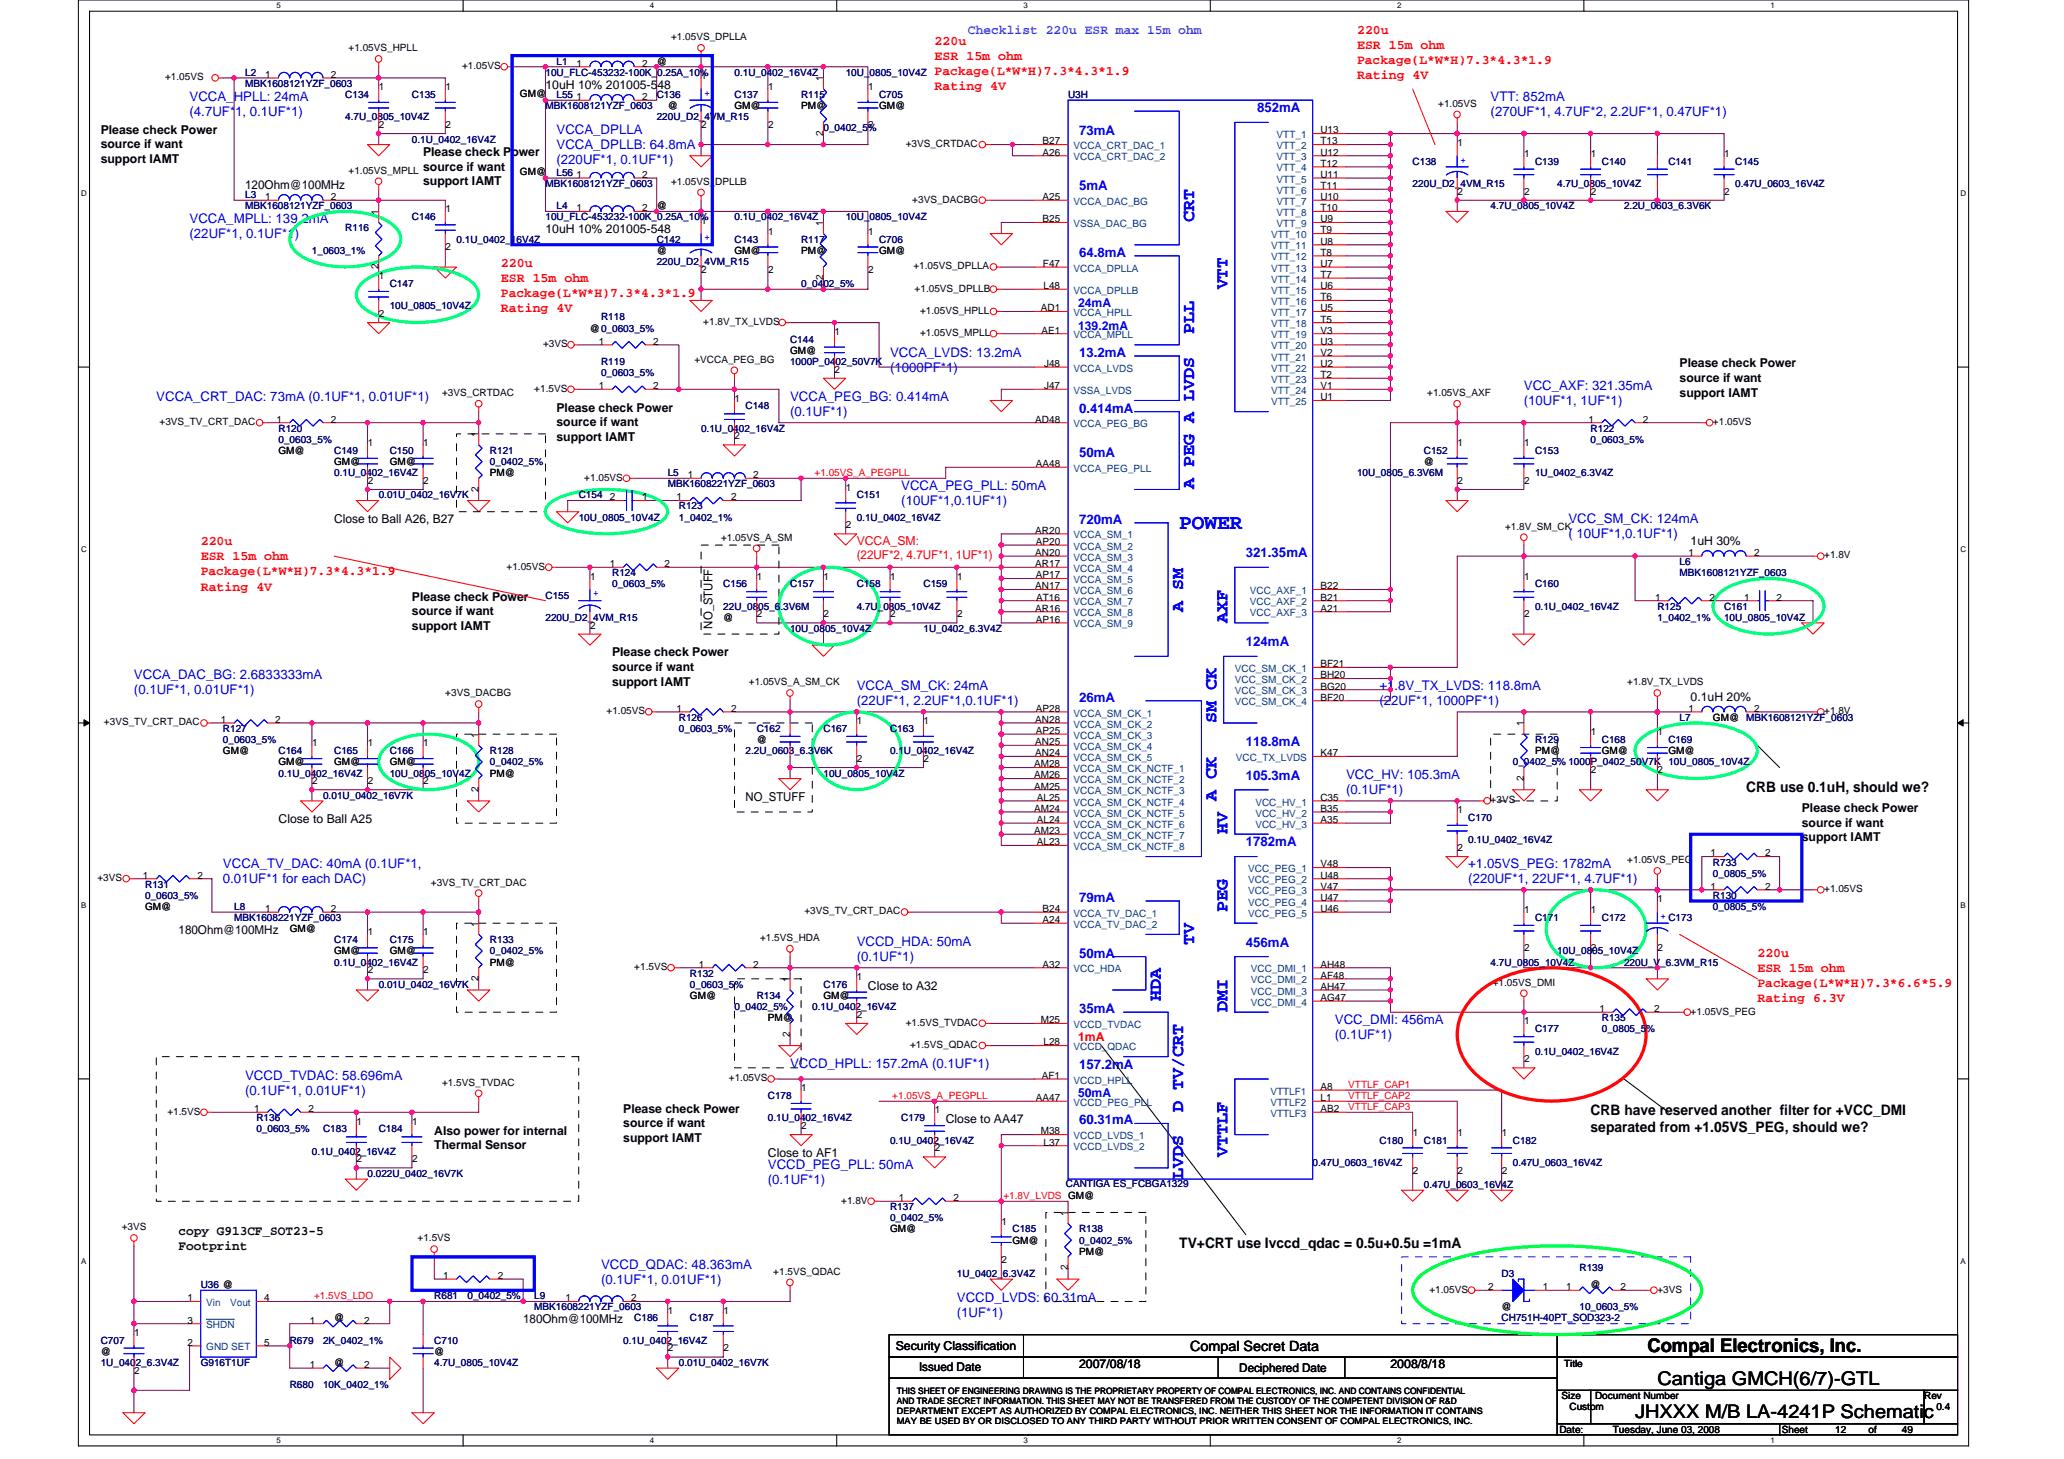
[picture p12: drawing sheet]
<svg xmlns="http://www.w3.org/2000/svg" width="297mm" height="210mm" viewBox="0 0 297 210" stroke-linecap="round" stroke-linejoin="round" font-family="sans-serif">
<defs><g id="words">
<text font-size="3" fill="#00f" x="169.7" y="76.2">POWER</text>
<g font-size="2.7">
<text x="237.1" y="194.5">Compal Electronics, Inc.</text>
<text x="238.5" y="199.3">Cantiga GMCH(6/7)-GTL</text>
<text x="235.3" y="204.1">JHXXX M/B LA-4241P Schematic</text>
</g>
<g font-size="2.5" fill="#00f">
<text x="171.9" y="32" transform="rotate(-90 171.9 32)">CRT</text>
<text x="176.7" y="41.6" transform="rotate(-90 176.7 41.6)">VTT</text>
<text x="171.9" y="48" transform="rotate(-90 171.9 48)">PLL</text>
<text x="171.9" y="70.4" transform="rotate(-90 171.9 70.4)">A PEG A LVDS</text>
<text x="170.3" y="88" transform="rotate(-90 170.3 88)">A SM</text>
<text x="176.7" y="89.6" transform="rotate(-90 176.7 89.6)">AXF</text>
<text x="175.1" y="104" transform="rotate(-90 175.1 104)">SM CK</text>
<text x="175.1" y="115.2" transform="rotate(-90 175.1 115.2)">A CK</text>
<text x="176.7" y="120" transform="rotate(-90 176.7 120)">HV</text>
<text x="176.7" y="131.2" transform="rotate(-90 176.7 131.2)">PEG</text>
<text x="171.9" y="136" transform="rotate(-90 171.9 136)">TV</text>
<text x="167.1" y="144" transform="rotate(-90 167.1 144)">HDA</text>
<text x="176.7" y="145.6" transform="rotate(-90 176.7 145.6)">DMI</text>
<text x="170.3" y="160" transform="rotate(-90 170.3 160)">D TV/CRT</text>
<text x="176.7" y="166.4" transform="rotate(-90 176.7 166.4)">VTTLF</text>
<text x="170.3" y="169.6" transform="rotate(-90 170.3 169.6)">LVDS</text>
</g>
<g font-size="2.1">
<text x="251.3" y="113.9">CRB use 0.1uH, should we?</text>
<text x="228.9" y="160.4">CRB have reserved another filter for +VCC_DMI</text>
<text x="228.9" y="162.8">separated from +1.05VS_PEG, should we?</text>
<text x="169.7" y="179.6">TV+CRT use Ivccd_qdac = 0.5u+0.5u =1mA</text>
</g>
<text font-size="2" x="171.3" y="194.3">Compal Secret Data</text>
<text font-size="1.9" fill="#8000ff" x="139.3" y="4.8">Checklist 220u ESR max 15m ohm</text>
<g font-size="1.9" fill="#f00">
<text x="195.3" y="4.8">220u</text>
<text x="134.5" y="6.4">220u</text>
<text x="134.5" y="8.6">ESR 15m ohm</text>
<text x="134.5" y="10.8">Package(L*W*H)7.3*4.3*1.9</text>
<text x="195.3" y="7">ESR 15m ohm</text>
<text x="195.3" y="9.2">Package(L*W*H)7.3*4.3*1.9</text>
<text x="195.3" y="11.4">Rating 4V</text>
<text x="134.5" y="13">Rating 4V</text>
<text x="72.1" y="38.4">220u</text>
<text x="72.1" y="40.6">ESR 15m ohm</text>
<text x="72.1" y="42.8">Package(L*W*H)7.3*4.3*1.9</text>
<text x="72.1" y="45">Rating 4V</text>
<text x="28.9" y="78.4">220u</text>
<text x="28.9" y="80.6">ESR 15m ohm</text>
<text x="28.9" y="82.8">Package(L*W*H)7.3*4.3*1.9</text>
<text x="28.9" y="85">Rating 4V</text>
<text x="252.9" y="137.6">220u</text>
<text x="252.9" y="142">Package(L*W*H)7.3*6.6*5.9</text>
<text x="252.9" y="139.8">ESR 15m ohm</text>
<text x="252.9" y="144.2">Rating 6.3V</text>
</g>
<g font-size="1.9" fill="#00f">
<text x="27.3" y="14.5">VCCA_HPLL: 24mA</text>
<text x="27.3" y="16.7">(4.7UF*1, 0.1UF*1)</text>
<text x="180.9" y="16.2">852mA</text>
<text x="214.5" y="14.5">VTT: 852mA</text>
<text x="214.5" y="16.7">(270UF*1, 4.7UF*2, 2.2UF*1, 0.47UF*1)</text>
<text x="80.1" y="19.3">VCCA_DPLLA</text>
<text x="80.1" y="21.5">VCCA_DPLLB: 64.8mA</text>
<text x="80.1" y="23.6">(220UF*1, 0.1UF*1)</text>
<text x="155.3" y="19.4">73mA</text>
<text x="155.3" y="27.4">5mA</text>
<text x="27.3" y="32.1">VCCA_MPLL: 139.2mA</text>
<text x="27.3" y="34.3">(22UF*1, 0.1UF*1)</text>
<text x="155.3" y="37">64.8mA</text>
<text x="128.1" y="51.3">VCCA_LVDS: 13.2mA</text>
<text x="128.1" y="53.5">(1000PF*1)</text>
<text x="155.3" y="51.4">13.2mA</text>
<text x="22.5" y="57.7">VCCA_CRT_DAC: 73mA (0.1UF*1, 0.01UF*1)</text>
<text x="113.7" y="57.7">VCCA_PEG_BG: 0.414mA</text>
<text x="113.7" y="59.9">(0.1UF*1)</text>
<text x="155.3" y="59.4">0.414mA</text>
<text x="219.3" y="56.1">VCC_AXF: 321.35mA</text>
<text x="219.3" y="58.3">(10UF*1, 1UF*1)</text>
<text x="155.3" y="65.8">50mA</text>
<text x="129.7" y="70.5">VCCA_PEG_PLL: 50mA</text>
<text x="129.7" y="72.7">(10UF*1,0.1UF*1)</text>
<text x="155.3" y="75.4">720mA</text>
<text x="225.7" y="75.3">VCC_SM_CK: 124mA</text>
<text x="225.7" y="77.5">( 10UF*1,0.1UF*1)</text>
<text x="179.3" y="80.2">321.35mA</text>
<text x="179.3" y="93">124mA</text>
<text x="19.3" y="97.7">VCCA_DAC_BG: 2.6833333mA</text>
<text x="19.3" y="99.9">(0.1UF*1, 0.01UF*1)</text>
<text x="123.3" y="99.3">VCCA_SM_CK: 24mA</text>
<text x="123.3" y="101.5">(22UF*1, 2.2UF*1,0.1UF*1)</text>
<text x="155.3" y="101">26mA</text>
<text x="198.5" y="99.3">+1.8V_TX_LVDS: 118.8mA</text>
<text x="198.5" y="101.5">(22UF*1, 1000PF*1)</text>
<text x="179.3" y="107.4">118.8mA</text>
<text x="179.3" y="112.2">105.3mA</text>
<text x="193.7" y="112.1">VCC_HV: 105.3mA</text>
<text x="193.7" y="114.3">(0.1UF*1)</text>
<text x="32.1" y="124.9">VCCA_TV_DAC: 40mA (0.1UF*1,</text>
<text x="179.3" y="121.8">1782mA</text>
<text x="211.3" y="124.9">+1.05VS_PEG: 1782mA</text>
<text x="32.1" y="127.1">0.01UF*1 for each DAC)</text>
<text x="155.3" y="129.8">79mA</text>
<text x="211.3" y="127.1">(220UF*1, 22UF*1, 4.7UF*1)</text>
<text x="123.3" y="136.1">VCCD_HDA: 50mA</text>
<text x="155.3" y="137.8">50mA</text>
<text x="179.3" y="136.2">456mA</text>
<text x="123.3" y="138.3">(0.1UF*1)</text>
<text x="155.3" y="145.8">35mA</text>
<text x="192.1" y="147.3">VCC_DMI: 456mA</text>
<text x="192.1" y="149.5">(0.1UF*1)</text>
<text x="35.3" y="155.3">VCCD_TVDAC: 58.696mA</text>
<text x="113.7" y="153.7">VCCD_HPLL: 157.2mA (0.1UF*1)</text>
<text x="155.3" y="153.8">157.2mA</text>
<text x="35.3" y="157.5">(0.1UF*1, 0.01UF*1)</text>
<text x="155.3" y="161.8">60.31mA</text>
<text x="110.5" y="168.1">VCCD_PEG_PLL: 50mA</text>
<text x="110.5" y="170.3">(0.1UF*1)</text>
<text x="86.5" y="182.5">VCCD_QDAC: 48.363mA</text>
<text x="86.5" y="184.7">(0.1UF*1, 0.01UF*1)</text>
<text x="137.7" y="187.3">VCCD_LVDS: 60.31mA</text>
<text x="137.7" y="189.5">(1UF*1)</text>
</g>
<g font-size="1.9">
<text x="25.7" y="177.6">copy G913CF_SOT23-5</text>
<text x="25.7" y="179.8">Footprint</text>
</g>
<g font-size="1.8">
<text x="78.5" y="12.8">10uH 10% 201005-548</text>
<text x="14.5" y="19.2">Please check Power</text>
<text x="14.5" y="21.3">source if want</text>
<text x="14.5" y="23.4">support IAMT</text>
<text x="60.9" y="22.4">Please check Power</text>
<text x="35.3" y="27.2">120Ohm@100MHz</text>
<text x="60.9" y="24.5">source if want</text>
<text x="60.9" y="26.6">support IAMT</text>
<text x="78.5" y="33.6">10uH 10% 201005-548</text>
<text x="241.7" y="52.9">Please check Power</text>
<text x="80.1" y="59.2">Please check Power</text>
<text x="241.7" y="54.9">source if want</text>
<text x="241.7" y="57">support IAMT</text>
<text x="80.1" y="61.3">source if want</text>
<text x="80.1" y="63.4">support IAMT</text>
<text x="48.1" y="75.2">Close to Ball A26, B27</text>
<text x="243.3" y="78.4">1uH 30%</text>
<text x="59.3" y="86.4">Please check Power</text>
<text x="59.3" y="88.5">source if want</text>
<text x="59.3" y="90.6">support IAMT</text>
<text x="88.1" y="94.4">Please check Power</text>
<text x="102.5" y="90.4" transform="rotate(-90 102.5 90.4)">NO_STUFF</text>
<text x="88.1" y="96.5">source if want</text>
<text x="88.1" y="98.6">support IAMT</text>
<text x="243.3" y="100.8">0.1uH 20%</text>
<text x="40.1" y="118.4">Close to Ball A25</text>
<text x="107.3" y="115.2">NO_STUFF</text>
<text x="259.3" y="116.9">Please check Power</text>
<text x="259.3" y="119">source if want</text>
<text x="259.3" y="121.1">support IAMT</text>
<text x="25.7" y="134.4">180Ohm@100MHz</text>
<text x="124.9" y="142.4">Close to A32</text>
<text x="89.7" y="160.1">Please check Power</text>
<text x="136.1" y="161.6">Close to AA47</text>
<text x="62.5" y="163.3">Also power for internal</text>
<text x="62.5" y="165.4">Thermal Sensor</text>
<text x="89.7" y="162.2">source if want</text>
<text x="89.7" y="164.3">support IAMT</text>
<text x="110.5" y="166.4">Close to AF1</text>
<text x="75.3" y="190.4">180Ohm@100MHz</text>
<text x="128.9" y="194.2">Security Classification</text>
<text x="155.3" y="196.8">2007/08/18</text>
<text x="200.1" y="196.8">2008/8/18</text>
</g>
<g font-size="1.8" fill="#00f">
<text x="155.1" y="44.2">24mA</text>
<text x="155.1" y="47.4">139.2mA</text>
<text x="155.1" y="157.8">50mA</text>
</g>
<g font-size="1.8" fill="#f00">
<text x="123.3" y="78.4">VCCA_SM:</text>
<text x="123.3" y="80.4">(22UF*2, 4.7UF*1, 1UF*1)</text>
<text x="155.1" y="149.8">1mA</text>
</g>
<g font-size="1.7">
<text x="132.3" y="197.3">Issued Date</text>
<text x="178.3" y="197.4">Deciphered Date</text>
</g>
<g font-size="1.4">
<text x="96.6" y="5.8">+1.05VS_DPLLA</text>
<text x="23.8" y="11.5">+1.05VS</text>
<text x="38.2" y="11.2">1</text>
<text x="47.6" y="11.2">2</text>
<text x="50.2" y="7.4">+1.05VS_HPLL</text>
<text x="66.5" y="9.9">+1.05VS</text>
<text x="83" y="9.6">1</text>
<text x="92.4" y="9.6">2</text>
<text x="94.5" y="9.3">@</text>
<text x="100.9" y="11.4">1</text>
<text x="118.5" y="11.7" transform="rotate(-90 118.5 11.7)">1</text>
<text x="54.5" y="13">1</text>
<text x="64.1" y="13">1</text>
<text x="74.8" y="13.9">GM@</text>
<text x="83" y="14.4">1</text>
<text x="92.4" y="14.4">2</text>
<text x="96.1" y="15.7">@</text>
<text x="105.7" y="15.7">GM@</text>
<text x="110.5" y="13">1</text>
<text x="115.3" y="15.7">PM@</text>
<text x="124.9" y="13">1</text>
<text x="126.5" y="15.7">GM@</text>
<text x="207" y="15.4">+1.05VS</text>
<text x="54.5" y="18.4">2</text>
<text x="64.1" y="18.4">2</text>
<text x="100.9" y="18.4">2</text>
<text x="110.5" y="18.4">2</text>
<text x="118.5" y="19.5" transform="rotate(-90 118.5 19.5)">2</text>
<text x="124.9" y="18.4">2</text>
<text x="130.3" y="21.1">+3VS_CRTDAC</text>
<text x="150" y="20.8">B27</text>
<text x="150" y="22.4">A26</text>
<text x="190" y="19.2">U13</text>
<text x="190" y="20.8">T13</text>
<text x="190" y="22.4">U12</text>
<text x="190" y="24">T12</text>
<text x="209.7" y="21">1</text>
<text x="219.3" y="22.6">1</text>
<text x="228.9" y="22.6">1</text>
<text x="248.1" y="22.6">1</text>
<text x="38.2" y="28.8">1</text>
<text x="47.6" y="28.8">2</text>
<text x="50.2" y="25">+1.05VS_MPLL</text>
<text x="74.8" y="25.1">GM@</text>
<text x="83" y="25.6">1</text>
<text x="92.4" y="25.6">2</text>
<text x="96.6" y="26.6">+1.05VS_DPLLB</text>
<text x="131.3" y="29.1">+3VS_DACBG</text>
<text x="150" y="28.8">A25</text>
<text x="190" y="25.6">U11</text>
<text x="190" y="27.2">T11</text>
<text x="190" y="28.8">U10</text>
<text x="209.7" y="28">2</text>
<text x="219.3" y="28">2</text>
<text x="228.9" y="28">2</text>
<text x="248.1" y="28">2</text>
<text x="54.5" y="30.9" transform="rotate(-90 54.5 30.9)">1</text>
<text x="64.1" y="30.6">1</text>
<text x="83" y="30.4">1</text>
<text x="92.4" y="30.4">2</text>
<text x="94.5" y="30.1">@</text>
<text x="100.9" y="32.2">1</text>
<text x="110.5" y="33.8">1</text>
<text x="118.5" y="32.5" transform="rotate(-90 118.5 32.5)">1</text>
<text x="124.9" y="33.8">1</text>
<text x="150" y="32">B25</text>
<text x="190" y="33.6">T9</text>
<text x="190" y="35.2">U8</text>
<text x="190" y="30.4">T10</text>
<text x="190" y="32">U9</text>
<text x="54.5" y="38.7" transform="rotate(-90 54.5 38.7)">2</text>
<text x="54.5" y="40.2">1</text>
<text x="64.1" y="36">2</text>
<text x="94.5" y="36.5">@</text>
<text x="100.9" y="39.2">2</text>
<text x="105.7" y="36.5">GM@</text>
<text x="110.5" y="39.2">2</text>
<text x="115.3" y="36.5">PM@</text>
<text x="118.5" y="40.3" transform="rotate(-90 118.5 40.3)">2</text>
<text x="124.9" y="39.2">2</text>
<text x="126.5" y="36.5">GM@</text>
<text x="131.5" y="38.7">+1.05VS_DPLLA</text>
<text x="131.6" y="42">+1.05VS_DPLLB</text>
<text x="150.1" y="38.4">F47</text>
<text x="150.2" y="41.6">L48</text>
<text x="190" y="36.8">T8</text>
<text x="190" y="38.4">U7</text>
<text x="190" y="40">T7</text>
<text x="190" y="41.6">U6</text>
<text x="54.5" y="45.6">2</text>
<text x="84.9" y="47.7">@0_0603_5%</text>
<text x="101.2" y="46.7">+1.8V_TX_LVDS</text>
<text x="132.4" y="45.1">+1.05VS_HPLL</text>
<text x="149.8" y="44.8">AD1</text>
<text x="149.9" y="48">AE1</text>
<text x="190" y="43.2">T6</text>
<text x="190" y="44.8">U5</text>
<text x="190" y="46.4">T5</text>
<text x="190" y="48">V3</text>
<text x="78.2" y="50">+3VS</text>
<text x="86.2" y="49.6">1</text>
<text x="94" y="49.6">2</text>
<text x="99.9" y="52.2">+VCCA_PEG_BG</text>
<text x="113.7" y="50.9">GM@</text>
<text x="120.1" y="48.2">1</text>
<text x="120.1" y="53.6">2</text>
<text x="132.4" y="48.3">+1.05VS_MPLL</text>
<text x="150.3" y="52.8">J48</text>
<text x="190" y="49.6">U3</text>
<text x="190" y="51.2">V2</text>
<text x="190" y="52.8">U2</text>
<text x="63.6" y="57">+3VS_CRTDAC</text>
<text x="76.9" y="56.3">+1.5VS</text>
<text x="86.2" y="56">1</text>
<text x="94" y="56">2</text>
<text x="105.7" y="57.8">1</text>
<text x="150.3" y="56">J47</text>
<text x="190" y="54.4">T2</text>
<text x="190" y="56">V1</text>
<text x="190" y="57.6">U1</text>
<text x="205.4" y="57">+1.05VS_AXF</text>
<text x="23" y="61.2">+3VS_TV_CRT_DAC</text>
<text x="39.8" y="60.8">1</text>
<text x="40.1" y="65.3">GM@</text>
<text x="47.6" y="60.8">2</text>
<text x="52.9" y="64.2">1</text>
<text x="60.9" y="64.2">1</text>
<text x="68.9" y="62.9" transform="rotate(-90 68.9 62.9)">1</text>
<text x="105.7" y="63.2">2</text>
<text x="149" y="60.8">AD48</text>
<text x="209.7" y="64.2">1</text>
<text x="219.3" y="64.2">1</text>
<text x="228.6" y="60.8">1</text>
<text x="236.4" y="60.8">2</text>
<text x="246.5" y="61.2">+1.05VS</text>
<text x="48.1" y="66.9">GM@</text>
<text x="52.9" y="69.6">2</text>
<text x="56.1" y="66.9">GM@</text>
<text x="60.9" y="69.6">2</text>
<text x="68.9" y="70.7" transform="rotate(-90 68.9 70.7)">2</text>
<text x="70.5" y="68.5">PM@</text>
<text x="84.1" y="69.2">+1.05VS</text>
<text x="87.8" y="72">2</text>
<text x="92.4" y="72">1</text>
<text x="97.4" y="72">1</text>
<text x="99" y="68.8">1</text>
<text x="105.2" y="72">2</text>
<text x="108.4" y="68.8">2</text>
<text x="121.7" y="70.6">1</text>
<text x="149.1" y="67.2">AA48</text>
<text x="204.9" y="66.9">@</text>
<text x="209.7" y="69.6">2</text>
<text x="219.3" y="69.6">2</text>
<text x="103.8" y="77.8">+1.05VS_A_SM</text>
<text x="121.7" y="76">2</text>
<text x="149" y="76.8">AR20</text>
<text x="216.6" y="76.2">+1.8V_SM_CK</text>
<text x="72.9" y="82">+1.05VS</text>
<text x="84.9" y="83.4">1</text>
<text x="87.8" y="81.6">1</text>
<text x="95.6" y="81.6">2</text>
<text x="108.9" y="83.4">1</text>
<text x="118.5" y="83.4">1</text>
<text x="128.1" y="83.4">1</text>
<text x="137.7" y="83.4">1</text>
<text x="149" y="80">AN20</text>
<text x="149" y="81.6">AR17</text>
<text x="149.1" y="78.4">AP20</text>
<text x="149.1" y="83.2">AP17</text>
<text x="219.3" y="83.4">1</text>
<text x="243" y="80">1</text>
<text x="252.4" y="80">2</text>
<text x="262.5" y="80.3">+1.8V</text>
<text x="104.1" y="89.3">@</text>
<text x="108.9" y="88.8">2</text>
<text x="118.5" y="88.8">2</text>
<text x="128.1" y="88.8">2</text>
<text x="137.7" y="88.8">2</text>
<text x="149" y="84.8">AN17</text>
<text x="149" y="88">AR16</text>
<text x="149.1" y="89.6">AP16</text>
<text x="149.1" y="86.4">AT16</text>
<text x="190" y="84.8">B22</text>
<text x="190" y="86.4">B21</text>
<text x="190" y="88">A21</text>
<text x="219.3" y="88.8">2</text>
<text x="238.2" y="86.4">1</text>
<text x="246" y="86.4">2</text>
<text x="251" y="86.4">1</text>
<text x="255.6" y="86.4">2</text>
<text x="84.9" y="90.4">2</text>
<text x="190" y="96">BF21</text>
<text x="64.1" y="100.2">+3VS_DACBG</text>
<text x="107.8" y="98.6">+1.05VS_A_SM_CK</text>
<text x="190" y="97.6">BH20</text>
<text x="190" y="99.2">BG20</text>
<text x="190" y="100.8">BF20</text>
<text x="234.2" y="98.6">+1.8V_TX_LVDS</text>
<text x="15" y="104.4">+3VS_TV_CRT_DAC</text>
<text x="31.8" y="104">1</text>
<text x="39.6" y="104">2</text>
<text x="44.9" y="107.4">1</text>
<text x="52.9" y="107.4">1</text>
<text x="60.9" y="107.4">1</text>
<text x="68.9" y="106.1" transform="rotate(-90 68.9 106.1)">1</text>
<text x="87.3" y="102.7">+1.05VS</text>
<text x="97.4" y="102.4">1</text>
<text x="105.2" y="102.4">2</text>
<text x="108.9" y="106.9">@</text>
<text x="123.3" y="104.2">1</text>
<text x="132.9" y="104.2">1</text>
<text x="149" y="104">AN28</text>
<text x="149" y="107.2">AN25</text>
<text x="149.1" y="102.4">AP28</text>
<text x="149.1" y="105.6">AP25</text>
<text x="219.3" y="104.5" transform="rotate(-90 219.3 104.5)">1</text>
<text x="228.9" y="105.8">1</text>
<text x="238.5" y="105.8">1</text>
<text x="243" y="102.4">1</text>
<text x="246.5" y="103.7">GM@ MBK1608121YZF_0603</text>
<text x="252.4" y="102.4">2</text>
<text x="262.5" y="102.7">+1.8V</text>
<text x="32.1" y="108.5">GM@</text>
<text x="40.1" y="110.1">GM@</text>
<text x="44.9" y="112.8">2</text>
<text x="48.1" y="110.1">GM@</text>
<text x="52.9" y="112.8">2</text>
<text x="56.1" y="110.1">GM@</text>
<text x="60.9" y="112.8">2</text>
<text x="68.9" y="113.9" transform="rotate(-90 68.9 113.9)">2</text>
<text x="70.5" y="111.7">PM@</text>
<text x="123.3" y="109.6">2</text>
<text x="132.9" y="109.6">2</text>
<text x="148.8" y="110.4">AM28</text>
<text x="148.8" y="112">AM26</text>
<text x="148.8" y="113.6">AM25</text>
<text x="149" y="108.8">AN24</text>
<text x="190" y="108.8">K47</text>
<text x="219.3" y="112.4" transform="rotate(-90 219.3 112.4)">2</text>
<text x="220.9" y="108.5">PM@</text>
<text x="228.9" y="111.2">2</text>
<text x="230.5" y="108.5">GM@</text>
<text x="238.5" y="111.2">2</text>
<text x="240.1" y="108.5">GM@</text>
<text x="148.8" y="116.8">AM24</text>
<text x="148.8" y="120">AM23</text>
<text x="149.2" y="115.2">AL25</text>
<text x="149.2" y="118.4">AL24</text>
<text x="190" y="115.2">C35</text>
<text x="190" y="116.8">B35</text>
<text x="190" y="118.4">A35</text>
<text x="209.7" y="117">1</text>
<text x="214.5" y="115.5">+3VS</text>
<text x="149.2" y="121.6">AL23</text>
<text x="190" y="124.8">V48</text>
<text x="209.7" y="122.4">2</text>
<text x="234.2" y="124.2">+1.05VS_PEG</text>
<text x="246.2" y="123.2">1</text>
<text x="254" y="123.2">2</text>
<text x="14" y="126.7">+3VS</text>
<text x="20.6" y="126.4">1</text>
<text x="20.9" y="130.9">GM@</text>
<text x="28.4" y="126.4">2</text>
<text x="38.2" y="131.2">1</text>
<text x="47.6" y="131.2">2</text>
<text x="62" y="127.4">+3VS_TV_CRT_DAC</text>
<text x="115.8" y="131.6">+3VS_TV_CRT_DAC</text>
<text x="150" y="131.2">B24</text>
<text x="190" y="126.4">U48</text>
<text x="190" y="128">V47</text>
<text x="190" y="129.6">U47</text>
<text x="190" y="131.2">U46</text>
<text x="219.3" y="131.4">1</text>
<text x="228.9" y="131.4">1</text>
<text x="238.5" y="129.8">1</text>
<text x="246.2" y="128">1</text>
<text x="254" y="128">2</text>
<text x="262.5" y="128.4">+1.05VS</text>
<text x="41.7" y="134.1">GM@</text>
<text x="48.1" y="137.3">GM@</text>
<text x="52.9" y="134.6">1</text>
<text x="56.1" y="137.3">GM@</text>
<text x="60.9" y="134.6">1</text>
<text x="68.9" y="133.3" transform="rotate(-90 68.9 133.3)">1</text>
<text x="109.4" y="135.4">+1.5VS_HDA</text>
<text x="150" y="132.8">A24</text>
<text x="219.3" y="136.8">2</text>
<text x="228.9" y="136.8">2</text>
<text x="238.5" y="136.8">2</text>
<text x="52.9" y="140">2</text>
<text x="60.9" y="140">2</text>
<text x="68.9" y="141.2" transform="rotate(-90 68.9 141.2)">2</text>
<text x="70.5" y="138.9">PM@</text>
<text x="91.3" y="139.6">+1.5VS</text>
<text x="99.3" y="143.7">GM@</text>
<text x="100.6" y="139.2">1</text>
<text x="108.4" y="139.2">2</text>
<text x="113.7" y="141.3" transform="rotate(-90 113.7 141.3)">1</text>
<text x="118.5" y="143.7">GM@</text>
<text x="123.3" y="141">1</text>
<text x="150" y="139.2">A32</text>
<text x="190" y="139.2">AH48</text>
<text x="190" y="140.8">AF48</text>
<text x="190" y="142.4">AH47</text>
<text x="190" y="144">AG47</text>
<text x="214.8" y="141.8">+1.05VS_DMI</text>
<text x="110.5" y="146.9">PM@</text>
<text x="113.7" y="149.2" transform="rotate(-90 113.7 149.2)">2</text>
<text x="123.3" y="146.4">2</text>
<text x="130.3" y="147.6">+1.5VS_TVDAC</text>
<text x="149.8" y="147.2">M25</text>
<text x="219.3" y="147.4">1</text>
<text x="230.2" y="145.6">1</text>
<text x="238" y="145.6">2</text>
<text x="243.3" y="146">+1.05VS_PEG</text>
<text x="104.9" y="155.6">+1.05VS</text>
<text x="131" y="150.7">+1.5VS_QDAC</text>
<text x="149.9" y="155.2">AF1</text>
<text x="150.2" y="150.4">L28</text>
<text x="219.3" y="152.8">2</text>
<text x="24.1" y="160.4">+1.5VS</text>
<text x="36.6" y="160">1</text>
<text x="44.4" y="160">2</text>
<text x="51.3" y="161.8">1</text>
<text x="59.3" y="161.8">1</text>
<text x="63.6" y="156.2">+1.5VS_TVDAC</text>
<text x="115.3" y="157">1</text>
<text x="134.5" y="160.2">1</text>
<text x="149.1" y="158.4">AA47</text>
<text x="190" y="156.8">A8</text>
<text x="190" y="158.4">L1</text>
<text x="190" y="160">AB2</text>
<text x="51.3" y="167.2">2</text>
<text x="59.3" y="167.2">2</text>
<text x="115.3" y="162.4">2</text>
<text x="134.5" y="165.7">2</text>
<text x="149.8" y="163.2">M38</text>
<text x="150.2" y="164.8">L37</text>
<text x="203.3" y="163.4">1</text>
<text x="209.7" y="163.4">1</text>
<text x="216.1" y="163.4">1</text>
<text x="121.1" y="173.2">+1.8V</text>
<text x="129.4" y="172.8">1</text>
<text x="137.2" y="172.8">2</text>
<text x="153.7" y="172.5">GM@</text>
<text x="203.3" y="168.8">2</text>
<text x="209.7" y="168.8">2</text>
<text x="216.1" y="168.8">2</text>
<text x="17.5" y="177">+3VS</text>
<text x="60.1" y="178.6">+1.5VS</text>
<text x="128.1" y="177.3">GM@</text>
<text x="144.1" y="176.2">1</text>
<text x="145.7" y="178.9">GM@</text>
<text x="153.7" y="174.9" transform="rotate(-90 153.7 174.9)">1</text>
<text x="63.8" y="184">1</text>
<text x="71.6" y="184">2</text>
<text x="111.3" y="183.4">+1.5VS_QDAC</text>
<text x="144.1" y="181.7">2</text>
<text x="153.7" y="182.8" transform="rotate(-90 153.7 182.8)">2</text>
<text x="155.3" y="180.5">PM@</text>
<text x="205.7" y="186">+1.05VS</text>
<text x="214.2" y="185.6">2</text>
<text x="222" y="185.6">1</text>
<text x="225.4" y="185.6">1</text>
<text x="228.9" y="185.3">@</text>
<text x="233.2" y="185.6">2</text>
<text x="238.5" y="186">+3VS</text>
<text x="27" y="190.4">3</text>
<text x="27" y="187.2">1</text>
<text x="38" y="187.2">4</text>
<text x="44.6" y="190.4">1</text>
<text x="48.1" y="190.1">@</text>
<text x="52.4" y="190.4">2</text>
<text x="81.4" y="187.2">1</text>
<text x="90.8" y="187.2">2</text>
<text x="96.1" y="189">1</text>
<text x="104.1" y="189">1</text>
<text x="216.1" y="188.5">@</text>
<text x="14.5" y="194.9">@</text>
<text x="19.3" y="192.2">1</text>
<text x="19.3" y="197.7">2</text>
<text x="27" y="193.6">2</text>
<text x="38" y="193.6">5</text>
<text x="44.6" y="196.8">1</text>
<text x="48.1" y="196.5">@</text>
<text x="52.4" y="196.8">2</text>
<text x="62.5" y="194.9">@</text>
<text x="96.1" y="194.4">2</text>
<text x="104.1" y="194.4">2</text>
<text x="225.1" y="196.7">Title</text>
<text x="224.7" y="201.3">Size</text>
<text x="225.9" y="202.9">Custom</text>
<text x="229.5" y="201.3">Document Number</text>
<text x="276.9" y="201.3">Rev</text>
<text x="278.7" y="202.9">0.4</text>
<text x="224.4" y="206.1">Date:</text>
<text x="232.1" y="206.1">Tuesday, June 03, 2008</text>
<text x="256.4" y="206.1">Sheet</text>
<text x="264.1" y="206.1">12</text>
<text x="268.9" y="206.1">of</text>
<text x="273.7" y="206.1">49</text>
</g>
<g font-size="1.4" fill="#000080">
<text x="35.3" y="10.9">L2</text>
<text x="78.5" y="10.9">10U_FLC-453232-100K_0.25A_10%</text>
<text x="80.1" y="9.3">L1</text>
<text x="105.7" y="10.9">0.1U_0402_16V4Z</text>
<text x="121.7" y="10.9">10U_0805_10V4Z</text>
<text x="35.3" y="12.5">MBK1608121YZF_0603</text>
<text x="49.7" y="14.1">C134</text>
<text x="49.7" y="17.3">4.7U_0805_10V4Z</text>
<text x="59.3" y="14.1">C135</text>
<text x="78.5" y="15.7">MBK1608121YZF_0603</text>
<text x="80.1" y="14.1">L55</text>
<text x="94.5" y="14.1">C136</text>
<text x="94.5" y="17.3">220U_D2_4VM_R15</text>
<text x="105.7" y="14.1">C137</text>
<text x="115.3" y="14.1">R115</text>
<text x="126.5" y="14.1">C705</text>
<text x="153.7" y="14.1">U3H</text>
<text x="59.3" y="20.5">0.1U_0402_16V4Z</text>
<text x="118.5" y="18.9">0_0402_5%</text>
<text x="203.3" y="23.7">C138</text>
<text x="220.9" y="23.7">C139</text>
<text x="230.5" y="23.7">C140</text>
<text x="240.1" y="23.7">C141</text>
<text x="249.7" y="23.7">C145</text>
<text x="35.3" y="28.5">L3</text>
<text x="78.5" y="26.9">MBK1608121YZF_0603</text>
<text x="80.1" y="25.3">L56</text>
<text x="203.3" y="26.9">220U_D2_4VM_R15</text>
<text x="224.1" y="26.9">4.7U_0805_10V4Z</text>
<text x="249.7" y="26.9">0.47U_0603_16V4Z</text>
<text x="35.3" y="30.1">MBK1608121YZF_0603</text>
<text x="49.7" y="33.3">R116</text>
<text x="59.3" y="31.7">C146</text>
<text x="65.7" y="34.9">0.1U_0402_16V4Z</text>
<text x="78.5" y="31.7">10U_FLC-453232-100K_0.25A_10%</text>
<text x="80.1" y="30.1">L4</text>
<text x="94.5" y="34.9">C142</text>
<text x="105.7" y="34.9">C143</text>
<text x="105.7" y="31.7">0.1U_0402_16V4Z</text>
<text x="115.3" y="34.9">R117</text>
<text x="121.7" y="31.7">10U_0805_10V4Z</text>
<text x="126.5" y="34.9">C706</text>
<text x="214.5" y="30.1">4.7U_0805_10V4Z</text>
<text x="233.7" y="30.1">2.2U_0603_6.3V6K</text>
<text x="44.9" y="36.5">1_0603_1%</text>
<text x="56.1" y="41.3">C147</text>
<text x="94.5" y="38.1">220U_D2_4VM_R15</text>
<text x="115.3" y="41.3">0_0402_5%</text>
<text x="56.1" y="44.5">10U_0805_10V4Z</text>
<text x="86.5" y="46.1">R118</text>
<text x="86.5" y="52.5">R119</text>
<text x="113.7" y="49.3">C144</text>
<text x="113.7" y="52.5">1000P_0402_50V7K</text>
<text x="86.5" y="54.1">0_0603_5%</text>
<text x="107.3" y="58.9">C148</text>
<text x="40.1" y="62.1">R120</text>
<text x="40.1" y="63.7">0_0603_5%</text>
<text x="48.1" y="65.3">C149</text>
<text x="56.1" y="65.3">C150</text>
<text x="70.5" y="65.3">R121</text>
<text x="100.9" y="62.1">0.1U_0402_16V4Z</text>
<text x="204.9" y="65.3">C152</text>
<text x="220.9" y="65.3">C153</text>
<text x="228.9" y="62.1">R122</text>
<text x="228.9" y="63.7">0_0603_5%</text>
<text x="48.1" y="68.5">0.1U_0402_16V4Z</text>
<text x="54.5" y="71.7">0.01U_0402_16V7K</text>
<text x="70.5" y="66.9">0_0402_5%</text>
<text x="83.3" y="71.7">C154</text>
<text x="96.1" y="68.5">L5</text>
<text x="96.1" y="70.1">MBK1608221YZF_0603</text>
<text x="123.3" y="71.7">C151</text>
<text x="195.3" y="68.5">10U_0805_6.3V6M</text>
<text x="220.9" y="68.5">1U_0402_6.3V4Z</text>
<text x="83.3" y="74.9">10U_0805_10V4Z</text>
<text x="97.7" y="73.3">R123</text>
<text x="97.7" y="74.9">1_0402_1%</text>
<text x="123.3" y="74.9">0.1U_0402_16V4Z</text>
<text x="88.1" y="82.9">R124</text>
<text x="241.7" y="81.3">L6</text>
<text x="241.7" y="82.9">MBK1608121YZF_0603</text>
<text x="78.5" y="86.1">C155</text>
<text x="78.5" y="89.3">220U_D2_4VM_R15</text>
<text x="88.1" y="84.5">0_0603_5%</text>
<text x="104.1" y="84.5">C156</text>
<text x="104.1" y="87.7">22U_0805_6.3V6M</text>
<text x="113.7" y="84.5">C157</text>
<text x="123.3" y="84.5">C158</text>
<text x="123.3" y="87.7">4.7U_0805_10V4Z</text>
<text x="132.9" y="84.5">C159</text>
<text x="220.9" y="84.5">C160</text>
<text x="220.9" y="87.7">0.1U_0402_16V4Z</text>
<text x="238.5" y="87.7">R125</text>
<text x="238.5" y="89.3">1_0402_1%</text>
<text x="248.1" y="87.7">C161</text>
<text x="248.1" y="89.3">10U_0805_10V4Z</text>
<text x="113.7" y="90.9">10U_0805_10V4Z</text>
<text x="132.9" y="90.9">1U_0402_6.3V4Z</text>
<text x="32.1" y="105.3">R127</text>
<text x="32.1" y="106.9">0_0603_5%</text>
<text x="97.7" y="103.7">R126</text>
<text x="97.7" y="105.3">0_0603_5%</text>
<text x="108.9" y="105.3">C162</text>
<text x="118.5" y="105.3">C167</text>
<text x="128.1" y="105.3">C163</text>
<text x="220.9" y="106.9">R129</text>
<text x="230.5" y="106.9">C168</text>
<text x="240.1" y="106.9">C169</text>
<text x="241.7" y="103.7">L7</text>
<text x="40.1" y="108.5">C164</text>
<text x="40.1" y="111.7">0.1U_0402_16V4Z</text>
<text x="48.1" y="108.5">C165</text>
<text x="56.1" y="108.5">C166</text>
<text x="56.1" y="111.7">10U_0805_10V4Z</text>
<text x="70.5" y="108.5">R128</text>
<text x="70.5" y="110.1">0_0402_5%</text>
<text x="107.3" y="108.5">2.2U_0603_6.3V6K</text>
<text x="118.5" y="111.7">10U_0805_10V4Z</text>
<text x="128.1" y="108.5">0.1U_0402_16V4Z</text>
<text x="217.7" y="110.1">0_0402_5% 1000P_0402_50V7K</text>
<text x="240.1" y="110.1">10U_0805_10V4Z</text>
<text x="46.5" y="114.9">0.01U_0402_16V7K</text>
<text x="211.3" y="118.1">C170</text>
<text x="211.3" y="121.3">0.1U_0402_16V4Z</text>
<text x="246.5" y="124.5">R733</text>
<text x="20.9" y="127.7">R131</text>
<text x="20.9" y="129.3">0_0603_5%</text>
<text x="33.7" y="130.9">L8</text>
<text x="246.5" y="129.3">R130</text>
<text x="246.5" y="130.9">0_0805_5%</text>
<text x="246.5" y="126.1">0_0805_5%</text>
<text x="33.7" y="132.5">MBK1608221YZF_0603</text>
<text x="48.1" y="135.7">C174</text>
<text x="56.1" y="135.7">C175</text>
<text x="70.5" y="135.7">R133</text>
<text x="70.5" y="137.3">0_0402_5%</text>
<text x="220.9" y="132.5">C171</text>
<text x="224.1" y="137.3">10U_0805_10V4Z</text>
<text x="230.5" y="132.5">C172</text>
<text x="48.1" y="138.9">0.1U_0402_16V4Z</text>
<text x="54.5" y="142.1">0.01U_0402_16V7K</text>
<text x="99.3" y="140.5">R132</text>
<text x="99.3" y="142.1">0_0603_5%</text>
<text x="108.9" y="143.7">R134</text>
<text x="118.5" y="142.1">C176</text>
<text x="214.5" y="138.9">4.7U_0805_10V4Z</text>
<text x="233.7" y="138.9">220U_V_6.3VM_R15</text>
<text x="105.7" y="145.3">0_0402_5%</text>
<text x="116.9" y="145.3">0.1U_0402_16V4Z</text>
<text x="220.9" y="148.5">C177</text>
<text x="230.5" y="146.9">R135</text>
<text x="230.5" y="148.5">0_0805_5%</text>
<text x="220.9" y="151.7">0.1U_0402_16V4Z</text>
<text x="36.9" y="161.3">R136</text>
<text x="110.5" y="158.1">C178</text>
<text x="110.5" y="161.3">0.1U_0402_16V4Z</text>
<text x="129.7" y="161.3">C179</text>
<text x="36.9" y="162.9">0_0603_5%</text>
<text x="44.9" y="166.1">0.1U_0402_16V4Z</text>
<text x="46.5" y="162.9">C183</text>
<text x="54.5" y="162.9">C184</text>
<text x="128.1" y="164.5">0.1U_0402_16V4Z</text>
<text x="188.9" y="167.7">0.47U_0603_16V4Z</text>
<text x="198.5" y="164.5">C180</text>
<text x="204.9" y="164.5">C181</text>
<text x="217.7" y="164.5">C182</text>
<text x="217.7" y="167.7">0.47U_0603_16V4Z</text>
<text x="52.9" y="169.3">0.022U_0402_16V7K</text>
<text x="153.4" y="170.8">CANTIGA ES_FCBGA1329</text>
<text x="204.9" y="170.9">0.47U_0603_16V4Z</text>
<text x="128.1" y="174.1">R137</text>
<text x="128.1" y="175.7">0_0402_5%</text>
<text x="145.7" y="177.3">C185</text>
<text x="155.3" y="177.3">R138</text>
<text x="155.3" y="178.9">0_0402_5%</text>
<text x="28.9" y="185.3">U36 @</text>
<text x="137.7" y="183.7">1U_0402_6.3V4Z</text>
<text x="216.1" y="183.7">D3</text>
<text x="227.3" y="182.9">R139</text>
<text x="62.5" y="186.9">R681</text>
<text x="67.3" y="186.9">0_0402_5%</text>
<text x="76.9" y="186.9">L9</text>
<text x="76.9" y="188.5">MBK1608221YZF_0603</text>
<text x="91.3" y="190.1">C186</text>
<text x="99.3" y="190.1">C187</text>
<text x="216.1" y="190.1">CH751H-40PT_SOD323-2</text>
<text x="227.3" y="188.5">10_0603_5%</text>
<text x="14.5" y="193.3">C707</text>
<text x="14.5" y="196.5">1U_0402_6.3V4Z</text>
<text x="28.9" y="196.5">G916T1UF</text>
<text x="41.7" y="193.3">R679</text>
<text x="46.5" y="193.3">2K_0402_1%</text>
<text x="62.5" y="193.3">C710</text>
<text x="62.5" y="196.5">4.7U_0805_10V4Z</text>
<text x="89.7" y="193.3">0.1U_0402_16V4Z</text>
<text x="97.7" y="196.5">0.01U_0402_16V7K</text>
<text x="41.7" y="199.7">R680</text>
<text x="46.5" y="199.7">10K_0402_1%</text>
</g>
<g font-size="1.4" fill="#00f">
<text x="101.4" y="13.8">+</text>
<text x="210.2" y="23.4">+</text>
<text x="101.4" y="34.6">+</text>
<text x="85.4" y="85.8">+</text>
<text x="239" y="132.2">+ C173</text>
</g>
<g font-size="1.4" fill="#004080">
<text x="154.5" y="21.5">VCCA_CRT_DAC_1</text>
<text x="154.5" y="23.1">VCCA_CRT_DAC_2</text>
<text x="183.7" y="19.9">VTT_1</text>
<text x="183.7" y="21.5">VTT_2</text>
<text x="183.7" y="23.1">VTT_3</text>
<text x="154.5" y="29.5">VCCA_DAC_BG</text>
<text x="183.7" y="24.7">VTT_4</text>
<text x="183.7" y="26.3">VTT_5</text>
<text x="183.7" y="27.9">VTT_6</text>
<text x="183.7" y="29.5">VTT_7</text>
<text x="154.5" y="32.7">VSSA_DAC_BG</text>
<text x="182.9" y="34.3">VTT_10</text>
<text x="182.9" y="35.9">VTT_11</text>
<text x="183.7" y="31.1">VTT_8</text>
<text x="183.7" y="32.7">VTT_9</text>
<text x="154.5" y="39.1">VCCA_DPLLA</text>
<text x="182.9" y="37.5">VTT_12</text>
<text x="182.9" y="39.1">VTT_13</text>
<text x="182.9" y="40.7">VTT_14</text>
<text x="154.5" y="42.3">VCCA_DPLLB</text>
<text x="154.5" y="45.5">VCCA_HPLL</text>
<text x="182.9" y="42.3">VTT_15</text>
<text x="182.9" y="43.9">VTT_16</text>
<text x="182.9" y="45.5">VTT_17</text>
<text x="182.9" y="47.1">VTT_18</text>
<text x="154.5" y="48.7">VCCA_MPLL</text>
<text x="154.5" y="53.5">VCCA_LVDS</text>
<text x="182.9" y="48.7">VTT_19</text>
<text x="182.9" y="50.3">VTT_20</text>
<text x="182.9" y="51.9">VTT_21</text>
<text x="182.9" y="53.5">VTT_22</text>
<text x="154.5" y="56.7">VSSA_LVDS</text>
<text x="182.9" y="55.1">VTT_23</text>
<text x="182.9" y="56.7">VTT_24</text>
<text x="182.9" y="58.3">VTT_25</text>
<text x="154.5" y="61.5">VCCA_PEG_BG</text>
<text x="154.5" y="67.9">VCCA_PEG_PLL</text>
<text x="154.5" y="77.5">VCCA_SM_1</text>
<text x="154.5" y="79.1">VCCA_SM_2</text>
<text x="154.5" y="80.7">VCCA_SM_3</text>
<text x="154.5" y="82.3">VCCA_SM_4</text>
<text x="154.5" y="83.9">VCCA_SM_5</text>
<text x="154.5" y="85.5">VCCA_SM_6</text>
<text x="154.5" y="87.1">VCCA_SM_7</text>
<text x="154.5" y="88.7">VCCA_SM_8</text>
<text x="179.9" y="85.5">VCC_AXF_1</text>
<text x="179.9" y="87.1">VCC_AXF_2</text>
<text x="179.9" y="88.7">VCC_AXF_3</text>
<text x="154.5" y="90.3">VCCA_SM_9</text>
<text x="177.7" y="96.7">VCC_SM_CK_1</text>
<text x="177.7" y="98.3">VCC_SM_CK_2</text>
<text x="177.7" y="99.9">VCC_SM_CK_3</text>
<text x="177.7" y="101.5">VCC_SM_CK_4</text>
<text x="154.5" y="103.1">VCCA_SM_CK_1</text>
<text x="154.5" y="104.7">VCCA_SM_CK_2</text>
<text x="154.5" y="106.3">VCCA_SM_CK_3</text>
<text x="154.5" y="107.9">VCCA_SM_CK_4</text>
<text x="154.5" y="109.5">VCCA_SM_CK_5</text>
<text x="154.5" y="111.1">VCCA_SM_CK_NCTF_1</text>
<text x="154.5" y="112.7">VCCA_SM_CK_NCTF_2</text>
<text x="177.9" y="109.5">VCC_TX_LVDS</text>
<text x="154.5" y="114.3">VCCA_SM_CK_NCTF_3</text>
<text x="154.5" y="115.9">VCCA_SM_CK_NCTF_4</text>
<text x="154.5" y="117.5">VCCA_SM_CK_NCTF_5</text>
<text x="154.5" y="119.1">VCCA_SM_CK_NCTF_6</text>
<text x="180.7" y="115.9">VCC_HV_1</text>
<text x="180.7" y="117.5">VCC_HV_2</text>
<text x="180.7" y="119.1">VCC_HV_3</text>
<text x="154.5" y="120.7">VCCA_SM_CK_NCTF_7</text>
<text x="154.5" y="122.3">VCCA_SM_CK_NCTF_8</text>
<text x="179.6" y="125.5">VCC_PEG_1</text>
<text x="154.5" y="131.9">VCCA_TV_DAC_1</text>
<text x="179.6" y="127.1">VCC_PEG_2</text>
<text x="179.6" y="128.7">VCC_PEG_3</text>
<text x="179.6" y="130.3">VCC_PEG_4</text>
<text x="179.6" y="131.9">VCC_PEG_5</text>
<text x="154.5" y="133.5">VCCA_TV_DAC_2</text>
<text x="154.5" y="139.9">VCC_HDA</text>
<text x="180" y="139.9">VCC_DMI_1</text>
<text x="180" y="141.5">VCC_DMI_2</text>
<text x="180" y="143.1">VCC_DMI_3</text>
<text x="154.5" y="147.9">VCCD_TVDAC</text>
<text x="180" y="144.7">VCC_DMI_4</text>
<text x="154.5" y="151.1">VCCD_QDAC</text>
<text x="154.5" y="155.9">VCCD_HPLL</text>
<text x="154.5" y="159.1">VCCD_PEG_PLL</text>
<text x="182.8" y="157.5">VTTLF1</text>
<text x="182.8" y="159.1">VTTLF2</text>
<text x="182.8" y="160.7">VTTLF3</text>
<text x="154.5" y="163.9">VCCD_LVDS_1</text>
<text x="154.5" y="165.5">VCCD_LVDS_2</text>
<text x="29.7" y="187.9">Vin</text>
<text x="29.7" y="191.1">SHDN</text>
<text x="33.1" y="187.9">Vout</text>
<text x="29.7" y="194.3">GND SET</text>
</g>
<g font-size="1.4" fill="#f00">
<text x="117.2" y="68.5">+1.05VS_A_PEGPLL</text>
<text x="128.4" y="158.1">+1.05VS_A_PEGPLL</text>
<text x="194" y="156.5">VTTLF_CAP1</text>
<text x="194" y="159.7">VTTLF_CAP3</text>
<text x="194" y="158.1">VTTLF_CAP2</text>
<text x="144.4" y="172.5">+1.8V_LVDS GM@</text>
<text x="45.2" y="186.9">+1.5VS_LDO</text>
</g>
<g font-size="1.3">
<text x="129.1" y="200.5">THIS SHEET OF ENGINEERING DRAWING IS THE PROPRIETARY PROPERTY OF COMPAL ELECTRONICS, INC. AND CONTAINS CONFIDENTIAL</text>
<text x="129.1" y="202">AND TRADE SECRET INFORMATION. THIS SHEET MAY NOT BE TRANSFERED FROM THE CUSTODY OF THE COMPETENT DIVISION OF R&amp;D</text>
<text x="129.1" y="203.5">DEPARTMENT EXCEPT AS AUTHORIZED BY COMPAL ELECTRONICS, INC. NEITHER THIS SHEET NOR THE INFORMATION IT CONTAINS</text>
<text x="129.1" y="204.9">MAY BE USED BY OR DISCLOSED TO ANY THIRD PARTY WITHOUT PRIOR WRITTEN CONSENT OF COMPAL ELECTRONICS, INC.</text>
</g>
<g font-size="1.1">
<text x="39.8" y="1.2">5</text>
<text x="93.5" y="1.2">4</text>
<text x="147.3" y="1.2">3</text>
<text x="201.1" y="1.2">2</text>
<text x="254.8" y="1.2">1</text>
<text x="11.7" y="28.2">D</text>
<text x="282.1" y="28.2">D</text>
<text x="11.7" y="79.4">C</text>
<text x="282.1" y="79.4">C</text>
<text x="11.7" y="130.6">B</text>
<text x="282.1" y="130.6">B</text>
<text x="11.7" y="181.8">A</text>
<text x="282.1" y="181.8">A</text>
<text x="39.8" y="207.6">5</text>
<text x="93.5" y="207.6">4</text>
<text x="147.3" y="207.6">3</text>
<text x="201.1" y="207.6">2</text>
<text x="254.8" y="207.6">1</text>
</g>
</g></defs>
<path d="M11.3 0h272v208h-272zM12.9 1.6h268.8v204.8h-268.8z" fill="none" stroke="#000" stroke-width=".15"/>
<g fill="#fff">
<path d="M39.8 .2h.6v1.2h-.6z"/>
<path d="M39.8 206.6h.6v1.3h-.6z"/>
</g>
<path d="M66.7 0v1.6M66.7 206.4v1.6" fill="none" stroke="#000" stroke-width=".15"/>
<g fill="#fff">
<path d="M93.5 .2h.6v1.2h-.6z"/>
<path d="M93.5 206.6h.6v1.3h-.6z"/>
</g>
<path d="M120.4 0v1.6M120.4 206.4v1.6" fill="none" stroke="#000" stroke-width=".15"/>
<g fill="#fff">
<path d="M147.3 .2h.6v1.2h-.6z"/>
<path d="M147.3 206.6h.6v1.3h-.6z"/>
</g>
<path d="M174.2 0v1.6M174.2 206.4v1.6" fill="none" stroke="#000" stroke-width=".15"/>
<g fill="#fff">
<path d="M201.1 .2h.6v1.2h-.6z"/>
<path d="M201.1 206.6h.6v1.3h-.6z"/>
</g>
<path d="M227.9 0v1.6M227.9 206.4v1.6" fill="none" stroke="#000" stroke-width=".15"/>
<g fill="#fff">
<path d="M254.8 .2h.6v1.2h-.6z"/>
<path d="M254.8 206.6h.6v1.3h-.6z"/>
<path d="M11.7 27.2h.8v1.3h-.8z"/>
<path d="M282.1 27.2h.8v1.3h-.8z"/>
<path d="M11.7 78.4h.8v1.3h-.8z"/>
<path d="M282.1 78.4h.8v1.3h-.8z"/>
</g>
<path d="M11.3 52.8h1.6M281.7 52.8h1.6" fill="none" stroke="#000" stroke-width=".15"/>
<g fill="#fff">
<path d="M11.7 129.6h.7v1.3h-.7z"/>
<path d="M282.1 129.6h.8v1.3h-.8z"/>
</g>
<path d="M11.3 104h1.6M281.7 104h1.6" fill="none" stroke="#000" stroke-width=".15"/>
<path d="M12.1 103.5l.8 .5-.8 .5zM281.7 104l.8-.5v1z" fill="#000" stroke="#000" stroke-width=".14"/>
<g fill="#fff">
<path d="M11.7 180.8h.7v1.3h-.7z"/>
<path d="M282.1 180.8h.8v1.3h-.8z"/>
</g>
<g fill="none" stroke="#000" stroke-width=".15">
<path d="M251.3 105.6l4.8 4.8M11.3 155.2h1.6M158.5 150.4l20.8 27.2M233.7 155.2l6.4 4.8M281.7 155.2h1.6M127.9 192h96.2v3.2h-96.2zM127.9 195.2h96.2v3.1h-96.2zM127.9 198.3h96.2v8.1h-96.2zM147.3 192v6.3M175.3 195.2v3.1M193.5 195.2v3.1M224.1 192h57.6v3.2h-57.6z"/>
<path d="M224.1 195.2h57.6v4.8h-57.6zM224.1 204.8h32v1.6h-32zM224.1 200h4.8v4.8h-4.8zM228.9 200h48v4.8h-48zM256.1 204.8h25.6v1.6h-25.6zM276.9 200h4.8v4.8h-4.8z"/>
</g>
<g fill="none" stroke="#800040" stroke-width=".15">
<path d="M32.1 11.2h6.4M33.7 11.2v17.6h4.8M48.1 11.2h16v1.6M54.5 9.6v3.2M54.5 17.6v3.2M64.1 17.6v1.6h-9.6M73.7 9.6h9.6M78.5 9.6v20.8h4.8M78.5 14.4h4.8M92.9 9.6h25.6M94.5 9.6v4.8h-1.6M100.9 8v3.2"/>
<path d="M100.9 17.6v4.8M110.5 9.6v3.2M110.5 17.6v3.2M118.5 9.6h6.4v3.2M118.5 9.6v1.6M118.5 19.2v1.6M124.9 17.6v3.2h-24M193.7 19.2h54.4v3.2M200.1 19.2v38.4h-6.4M209.7 17.6v3.2M219.3 19.2v3.2M228.9 19.2v3.2"/>
<path d="M238.5 19.2v3.2M48.1 28.8h16v1.6M54.5 27.2v3.2M54.5 38.4v1.6M64.1 35.2v3.2M78.5 25.6h4.8M92.9 30.4h25.6M92.9 25.6h1.6v4.8M100.9 28.8v3.2M100.9 38.4v4.8M110.5 30.4v3.2M110.5 38.4v3.2"/>
<path d="M118.5 30.4h6.4v3.2M118.5 30.4v1.6M124.9 38.4v3.2h-24M142.5 20.8h6.4M142.5 28.8h6.4M144.1 38.4h4.8M145.7 20.8v1.6h3.2M148.9 32h-4.8v1.6M193.7 20.8h6.4M193.7 38.4h6.4M193.7 30.4h6.4M193.7 28.8h6.4"/>
<path d="M193.7 32h6.4M193.7 25.6h6.4M193.7 35.2h6.4M193.7 36.8h6.4M193.7 27.2h6.4M193.7 33.6h6.4M193.7 24h6.4M193.7 22.4h6.4M209.7 27.2v3.2M219.3 27.2v1.6M228.9 27.2v1.6M238.5 27.2v1.6"/>
<path d="M248.1 27.2v1.6h-38.4M54.5 44.8v1.6M68.9 59.2v3.2M83.3 56h3.2M83.3 49.6h3.2M94.5 49.6h3.2v6.4M94.5 56h17.6v4.8h36.8M105.7 54.4v3.2M113.7 46.4h6.4v1.6M118.5 40v1.6M120.1 46.4h6.4v6.4h22.4M120.1 52.8v1.6"/>
<path d="M144.1 41.6h4.8M144.1 44.8h4.8M144.1 48h4.8M148.9 56h-4.8v1.6M193.7 56h6.4M193.7 46.4h6.4M193.7 52.8h6.4M193.7 41.6h6.4M193.7 44.8h6.4M193.7 54.4h6.4M193.7 40h6.4M193.7 43.2h6.4"/>
<path d="M193.7 49.6h6.4M193.7 51.2h6.4M193.7 48h6.4M209.7 59.2v4.8M38.5 60.8h1.6M48.1 60.8h4.8v3.2M52.9 60.8h16M52.9 68.8v3.2M60.9 60.8v3.2M60.9 68.8v1.6h-8M68.9 70.4v1.6M88.1 72h-6.4v1.6"/>
<path d="M91.3 68.8h8M92.9 72h4.8M105.7 62.4v1.6M108.9 68.8h6.4v3.2h-9.6M121.7 68.8v1.6M121.7 75.2v1.6M144.1 78.4h4.8M148.9 76.8h-4.8v6.4h4.8M148.9 67.2h-12.8v1.6h-20.8M209.7 68.8v3.2M219.3 68.8v1.6h-9.6M219.3 60.8v3.2"/>
<path d="M219.3 78.4v4.8M228.9 60.8h-28.8v27.2h-6.4M236.9 60.8h8M80.1 81.6h8M84.9 81.6v1.6M84.9 89.6v1.6M96.1 81.6h12.8v1.6M108.9 88v1.6h28.8v-1.6M108.9 80v1.6h40M118.5 81.6v1.6M118.5 88v4.8M128.1 81.6v1.6"/>
<path d="M128.1 88v1.6M137.7 81.6v1.6M144.1 86.4h4.8M144.1 88h4.8M144.1 80h4.8M144.1 83.2v6.4h4.8M144.1 84.8h4.8M193.7 86.4h6.4M193.7 97.6h6.4M193.7 99.2h6.4M193.7 84.8h6.4M200.1 96v4.8h-6.4"/>
<path d="M219.3 88v3.2M235.3 80h8M238.5 86.4h-3.2v-6.4h-25.6v16h-16M246.5 86.4h4.8M252.9 80h8M256.1 86.4h4.8v3.2M30.5 104h1.6M40.1 104h12.8M44.9 104v3.2M44.9 112v3.2M52.9 104h8v3.2M52.9 104v3.2"/>
<path d="M52.9 112v1.6M60.9 104h8M60.9 112v1.6h-16M68.9 102.4v3.2M68.9 113.6v1.6M94.5 102.4h3.2M105.7 102.4h43.2M113.7 100.8v3.2M113.7 108.8v3.2M123.3 102.4v1.6M123.3 108.8v1.6M132.9 108.8v1.6h-19.2"/>
<path d="M132.9 102.4v1.6M144.1 110.4h4.8M144.1 102.4v19.2h4.8M144.1 104h4.8M144.1 113.6h4.8M144.1 115.2h4.8M144.1 116.8h4.8M144.1 118.4h4.8M144.1 108.8h4.8M144.1 107.2h4.8M144.1 105.6h4.8M144.1 112h4.8"/>
<path d="M193.7 115.2h16M193.7 116.8h6.4M200.1 115.2v3.2h-6.4M212.9 115.2h-3.2v1.6M219.3 104v-1.6h-9.6v6.4h-16M219.3 112v1.6M219.3 102.4h24M228.9 102.4v3.2M228.9 110.4v3.2M238.5 100.8v4.8M238.5 110.4v3.2M252.9 102.4h8"/>
<path d="M19.3 126.4h1.6M28.9 126.4h1.6v4.8h8M48.1 131.2h20.8M52.9 131.2v3.2M52.9 139.2v3.2M60.9 131.2v3.2M60.9 139.2v1.6h-8M68.9 129.6v3.2M97.7 139.2h3.2M108.9 139.2h4.8v1.6M113.7 137.6v1.6h9.6v1.6M123.3 139.2h25.6"/>
<path d="M131.3 131.2h12.8v1.6h4.8M144.1 131.2h4.8M144.1 120h4.8M193.7 128h6.4v1.6M193.7 124.8h6.4v3.2h46.4M193.7 139.2h6.4v6.4h30.4M193.7 129.6h6.4M193.7 126.4h6.4M200.1 129.6v1.6h-6.4M209.7 121.6v1.6M219.3 128v3.2M219.3 136v3.2h19.2"/>
<path d="M228.9 128v3.2M228.9 136v3.2M238.5 126.4v3.2M238.5 136v4.8M246.5 123.2h-1.6v4.8M254.5 128h6.4M254.5 123.2h1.6v4.8M68.9 140.8v1.6M68.9 158.4v1.6h-24M112.1 155.2h36.8M113.7 148.8v1.6M115.3 155.2v1.6"/>
<path d="M123.3 145.6v1.6M126.5 158.4h22.4M134.5 158.4v1.6M142.5 150.4h6.4M142.5 147.2h6.4M193.7 158.4h16v4.8M193.7 144h6.4M193.7 140.8h6.4M193.7 142.4h6.4M193.7 156.8h22.4v6.4M219.3 144v3.2M219.3 152v1.6"/>
<path d="M238.5 145.6h3.2M19.3 179.2v12.8M30.5 160h6.4M51.3 166.4v1.6h8v-1.6M51.3 160v1.6M51.3 168v1.6M59.3 160v1.6M115.3 161.6v1.6M126.5 172.8h3.2M134.5 164.8v1.6M137.7 172.8h16v1.6M144.1 164.8h4.8"/>
<path d="M148.9 163.2h-4.8v12.8M193.7 160h9.6v3.2M203.3 168v3.2M209.7 168v3.2M216.1 168v3.2M19.3 187.2h8M19.3 196.8v6.4M19.3 190.4h8M27.3 193.6v6.4h-8M38.5 187.2h17.6v3.2h-3.2M38.5 193.6h3.2M44.9 190.4h-3.2v6.4h3.2"/>
<path d="M52.9 196.8h3.2M56.1 187.2h4.8v4.8M60.9 196.8v6.4M60.9 187.2h20.8M62.5 180.8v3.2h1.6M72.1 184h3.2v3.2M96.1 193.6v1.6h8v-1.6M96.1 187.2v1.6M96.1 195.2v1.6M104.1 187.2v1.6M113.7 185.6v1.6h-22.4M144.1 180.8v3.2"/>
<path d="M153.7 182.4v1.6M212.9 185.6h1.6M222.5 185.6h3.2M233.7 185.6h3.2"/>
</g>
<g fill="#f0f" stroke="#f0f" stroke-width=".15">
<circle cx="209.7" cy="70.4" r=".31"/>
<circle cx="219.3" cy="60.8" r=".31"/>
<circle cx="200.1" cy="84.8" r=".31"/>
<circle cx="200.1" cy="86.4" r=".31"/>
<circle cx="200.1" cy="96" r=".32"/>
<circle cx="200.1" cy="99.2" r=".32"/>
<circle cx="235.3" cy="80" r=".32"/>
<circle cx="219.3" cy="80" r=".32"/>
<circle cx="145.7" cy="20.8" r=".31"/>
<circle cx="137.7" cy="81.6" r=".31"/>
<circle cx="128.1" cy="81.6" r=".31"/>
<circle cx="118.5" cy="89.6" r=".31"/>
<circle cx="128.1" cy="89.6" r=".31"/>
<circle cx="118.5" cy="81.6" r=".31"/>
<circle cx="108.9" cy="81.6" r=".31"/>
<circle cx="123.3" cy="102.4" r=".31"/>
<circle cx="113.7" cy="102.4" r=".31"/>
<circle cx="123.3" cy="110.4" r=".31"/>
<circle cx="113.7" cy="110.4" r=".31"/>
<circle cx="144.1" cy="102.4" r=".31"/>
<circle cx="200.1" cy="97.6" r=".31"/>
<circle cx="132.9" cy="102.4" r=".31"/>
<circle cx="121.7" cy="68.8" r=".31"/>
<circle cx="115.3" cy="68.8" r=".31"/>
<circle cx="120.1" cy="46.4" r=".31"/>
<circle cx="105.7" cy="56" r=".32"/>
<circle cx="97.7" cy="56" r=".32"/>
<circle cx="110.5" cy="9.6" r=".31"/>
<circle cx="100.9" cy="9.6" r=".31"/>
<circle cx="110.5" cy="20.8" r=".31"/>
<circle cx="100.9" cy="20.8" r=".31"/>
<circle cx="94.5" cy="9.6" r=".31"/>
<circle cx="110.5" cy="30.4" r=".31"/>
<circle cx="100.9" cy="30.4" r=".31"/>
<circle cx="54.5" cy="11.2" r=".32"/>
<circle cx="54.5" cy="19.2" r=".32"/>
<circle cx="54.5" cy="28.8" r=".31"/>
<circle cx="33.7" cy="11.2" r=".32"/>
<circle cx="115.3" cy="155.2" r=".32"/>
<circle cx="134.5" cy="158.4" r=".31"/>
<circle cx="144.1" cy="164.8" r=".31"/>
<circle cx="209.7" cy="60.8" r=".31"/>
<circle cx="144.1" cy="78.4" r=".31"/>
<circle cx="144.1" cy="81.6" r=".31"/>
<circle cx="144.1" cy="88" r=".32"/>
<circle cx="144.1" cy="86.4" r=".31"/>
<circle cx="144.1" cy="80" r=".32"/>
<circle cx="144.1" cy="84.8" r=".31"/>
<circle cx="68.9" cy="60.8" r=".31"/>
<circle cx="60.9" cy="60.8" r=".31"/>
<circle cx="52.9" cy="113.6" r=".31"/>
<circle cx="68.9" cy="104" r=".32"/>
<circle cx="60.9" cy="104" r=".32"/>
<circle cx="44.9" cy="113.6" r=".31"/>
<circle cx="144.1" cy="172.8" r=".31"/>
<circle cx="84.9" cy="81.6" r=".31"/>
<circle cx="209.7" cy="19.2" r=".32"/>
<circle cx="200.1" cy="19.2" r=".32"/>
<circle cx="219.3" cy="19.2" r=".32"/>
<circle cx="219.3" cy="28.8" r=".31"/>
<circle cx="209.7" cy="28.8" r=".31"/>
<circle cx="238.5" cy="28.8" r=".31"/>
<circle cx="238.5" cy="19.2" r=".32"/>
<circle cx="200.1" cy="56" r=".32"/>
<circle cx="200.1" cy="54.4" r=".31"/>
<circle cx="200.1" cy="46.4" r=".31"/>
<circle cx="200.1" cy="41.6" r=".31"/>
<circle cx="200.1" cy="28.8" r=".31"/>
<circle cx="200.1" cy="35.2" r=".32"/>
<circle cx="200.1" cy="40" r=".32"/>
<circle cx="200.1" cy="44.8" r=".31"/>
<circle cx="200.1" cy="48" r=".32"/>
<circle cx="200.1" cy="22.4" r=".31"/>
<circle cx="200.1" cy="25.6" r=".31"/>
<circle cx="200.1" cy="51.2" r=".32"/>
<circle cx="200.1" cy="49.6" r=".31"/>
<circle cx="200.1" cy="43.2" r=".32"/>
<circle cx="200.1" cy="32" r=".32"/>
<circle cx="200.1" cy="33.6" r=".31"/>
<circle cx="200.1" cy="38.4" r=".31"/>
<circle cx="200.1" cy="30.4" r=".31"/>
<circle cx="200.1" cy="27.2" r=".32"/>
<circle cx="200.1" cy="36.8" r=".31"/>
<circle cx="200.1" cy="24" r=".32"/>
<circle cx="200.1" cy="52.8" r=".31"/>
<circle cx="228.9" cy="28.8" r=".31"/>
<circle cx="228.9" cy="19.2" r=".32"/>
<circle cx="200.1" cy="20.8" r=".31"/>
<circle cx="200.1" cy="140.8" r=".31"/>
<circle cx="200.1" cy="142.4" r=".31"/>
<circle cx="200.1" cy="144" r=".32"/>
<circle cx="219.3" cy="145.6" r=".31"/>
<circle cx="238.5" cy="139.2" r=".32"/>
<circle cx="228.9" cy="139.2" r=".32"/>
<circle cx="238.5" cy="128" r=".32"/>
<circle cx="200.1" cy="129.6" r=".31"/>
<circle cx="200.1" cy="126.4" r=".31"/>
<circle cx="200.1" cy="128" r=".32"/>
<circle cx="200.1" cy="115.2" r=".32"/>
<circle cx="200.1" cy="116.8" r=".31"/>
<circle cx="238.5" cy="102.4" r=".31"/>
<circle cx="219.3" cy="102.4" r=".31"/>
<circle cx="110.5" cy="41.6" r=".31"/>
<circle cx="100.9" cy="41.6" r=".31"/>
<circle cx="44.9" cy="104" r=".32"/>
<circle cx="52.9" cy="60.8" r=".31"/>
<circle cx="144.1" cy="83.2" r=".32"/>
<circle cx="228.9" cy="128" r=".32"/>
<circle cx="219.3" cy="128" r=".32"/>
<circle cx="144.1" cy="131.2" r=".32"/>
<circle cx="104.1" cy="187.2" r=".32"/>
<circle cx="96.1" cy="195.2" r=".32"/>
<circle cx="96.1" cy="187.2" r=".32"/>
<circle cx="59.3" cy="160" r=".32"/>
<circle cx="51.3" cy="168" r=".32"/>
<circle cx="51.3" cy="160" r=".32"/>
<circle cx="123.3" cy="139.2" r=".32"/>
<circle cx="113.7" cy="139.2" r=".32"/>
<circle cx="144.1" cy="105.6" r=".31"/>
<circle cx="144.1" cy="104" r=".32"/>
<circle cx="144.1" cy="107.2" r=".32"/>
<circle cx="144.1" cy="108.8" r=".31"/>
<circle cx="144.1" cy="110.4" r=".31"/>
<circle cx="144.1" cy="112" r=".32"/>
<circle cx="144.1" cy="113.6" r=".31"/>
<circle cx="144.1" cy="115.2" r=".32"/>
<circle cx="144.1" cy="116.8" r=".31"/>
<circle cx="144.1" cy="120" r=".32"/>
<circle cx="68.9" cy="131.2" r=".32"/>
<circle cx="60.9" cy="131.2" r=".32"/>
<circle cx="52.9" cy="140.8" r=".31"/>
<circle cx="52.9" cy="131.2" r=".32"/>
<circle cx="52.9" cy="70.4" r=".31"/>
<circle cx="144.1" cy="118.4" r=".31"/>
<circle cx="52.9" cy="104" r=".32"/>
<circle cx="118.5" cy="9.6" r=".31"/>
<circle cx="118.5" cy="20.8" r=".31"/>
<circle cx="118.5" cy="30.4" r=".31"/>
<circle cx="118.5" cy="41.6" r=".31"/>
<circle cx="228.9" cy="102.4" r=".31"/>
<circle cx="209.7" cy="115.2" r=".32"/>
<circle cx="19.3" cy="187.2" r=".32"/>
<circle cx="19.3" cy="200" r=".32"/>
<circle cx="41.7" cy="193.6" r=".31"/>
<circle cx="75.3" cy="187.2" r=".32"/>
<circle cx="19.3" cy="190.4" r=".31"/>
<circle cx="56.1" cy="187.2" r=".32"/>
<circle cx="60.9" cy="187.2" r=".32"/>
<circle cx="78.5" cy="14.4" r=".31"/>
<circle cx="78.5" cy="9.6" r=".31"/>
<circle cx="78.5" cy="25.6" r=".31"/>
<circle cx="94.5" cy="30.4" r=".31"/>
<circle cx="256.1" cy="128" r=".32"/>
<circle cx="244.9" cy="128" r=".32"/>
</g>
<g fill="none" stroke="#f00" stroke-width=".15">
<path d="M31.5 11.2h.6M38.5 11.2h1.6M46.5 11.2h1.6M54.5 9v.6M54.5 12.8v1.6M54.5 16v1.6M64.1 12.8v1.6M64.1 16v1.6M73.1 9.6h.6M83.3 9.6h1.6M83.3 14.4h1.6M91.3 9.6h1.6"/>
<path d="M91.3 14.4h1.6M100.9 7.4v.6M100.9 11.2v1.6M100.9 16v1.6M110.5 12.8v1.6M110.5 16v1.6M118.5 11.2v1.6M118.5 17.6v1.6M124.9 12.8v1.6M124.9 16v1.6M188.9 19.2h4.8M203.3 12.8l3.2 8"/>
<path d="M209.7 17v.6M38.5 28.8h1.6M46.5 28.8h1.6M52.9 20.8h3.2l-1.6 1.6zM54.5 26.6v.6M54.5 30.4v1.6M54.5 36.8v1.6M62.5 38.4h3.2l-1.6 1.6zM64.1 30.4v1.6M64.1 33.6v1.6M83.3 25.6h1.6M83.3 30.4h1.6"/>
<path d="M91.3 25.6h1.6M91.3 30.4h1.6M99.3 22.4h3.2l-1.6 1.6zM100.9 28.2v.6M100.9 32v1.6M100.9 36.8v1.6M110.5 33.6v1.6M110.5 36.8v1.6M118.5 32v1.6M118.5 38.4v1.6M124.9 33.6v1.6M124.9 36.8v1.6"/>
<path d="M141.9 20.8h.6M141.9 28.8h.6M142.5 33.6h3.2l-1.6 1.6zM143.5 38.4h.6M148.9 20.8h4.8M148.9 38.4h4.8M148.9 28.8h4.8M148.9 22.4h4.8M148.9 32h4.8M188.9 20.8h4.8M188.9 38.4h4.8M188.9 28.8h4.8"/>
<path d="M188.9 22.4h4.8M188.9 24h4.8M188.9 25.6h4.8M188.9 27.2h4.8M188.9 30.4h4.8M188.9 32h4.8M188.9 33.6h4.8M188.9 35.2h4.8M188.9 36.8h4.8M208.1 30.4h3.2l-1.6 1.6zM209.7 20.8v1.6M209.7 25.6v1.6"/>
<path d="M219.3 22.4v1.6M219.3 25.6v1.6M228.9 22.4v1.6M228.9 25.6v1.6M238.5 22.4v1.6M238.5 25.6v1.6M248.1 22.4v1.6M248.1 25.6v1.6M52.9 46.4h3.2l-1.6 1.6zM54.5 40v1.6M54.5 43.2v1.6M68.9 58.6v.6"/>
<path d="M82.7 56h.6M82.7 49.6h.6M86.5 56h1.6M86.5 49.6h1.6M92.9 56h1.6M92.9 49.6h1.6M99.3 43.2h3.2l-1.6 1.6zM105.7 53.8v.6M105.7 57.6v1.6M113.1 46.4h.6M118.5 54.4h3.2l-1.6 1.6zM120.1 48v1.6"/>
<path d="M120.1 51.2v1.6M142.5 57.6h3.2l-1.6 1.6zM143.5 41.6h.6M143.5 44.8h.6M143.5 48h.6M148.9 41.6h4.8M148.9 44.8h4.8M148.9 48h4.8M148.9 56h4.8M148.9 52.8h4.8M188.9 46.4h4.8M188.9 41.6h4.8"/>
<path d="M188.9 44.8h4.8M188.9 48h4.8M188.9 56h4.8M188.9 49.6h4.8M188.9 40h4.8M188.9 43.2h4.8M188.9 51.2h4.8M188.9 52.8h4.8M188.9 54.4h4.8M188.9 57.6h4.8M209.7 58.6v.6M37.8 60.8h.7"/>
<path d="M40.1 60.8h1.6M46.5 60.8h1.6M51.3 72h3.2l-1.6 1.6zM52.9 64v1.6M52.9 67.2v1.6M60.9 64v1.6M60.9 67.2v1.6M67.3 72h3.2l-1.6 1.6zM68.9 62.4v1.6M68.9 68.8v1.6M80.1 73.6h3.2l-1.6 1.6zM88.1 72h1.6"/>
<path d="M90.7 68.8h.6M91.3 72h1.6M97.7 72h1.6M99.3 68.8h1.6M104.1 64h3.2l-1.6 1.6zM104.1 72h1.6M105.7 60.8v1.6M107.3 68.8h1.6M108.9 79.4v.6M120.1 76.8h3.2l-1.6 1.6zM121.7 70.4v1.6M121.7 73.6v1.6"/>
<path d="M148.9 60.8h4.8M148.9 67.2h4.8M148.9 76.8h4.8M148.9 78.4h4.8M208.1 72h3.2l-1.6 1.6zM209.7 64v1.6M209.7 67.2v1.6M219.3 64v1.6M219.3 67.2v1.6M219.3 77.8v.6M228.9 60.8h1.6M235.3 60.8h1.6"/>
<path d="M244.9 60.8h.7M48.1 80l30.4 6.4M79.5 81.6h.6M83.3 91.2h3.2l-1.6 1.6zM84.9 83.2v1.6M84.9 88v1.6M88.1 81.6h1.6M94.5 81.6h1.6M108.9 83.2v1.6M108.9 86.4v1.6M116.9 92.8h3.2l-1.6 1.6zM118.5 83.2v1.6"/>
<path d="M118.5 86.4v1.6M128.1 83.2v1.6M128.1 86.4v1.6M137.7 83.2v1.6M137.7 86.4v1.6M148.9 80h4.8M148.9 81.6h4.8M148.9 86.4h4.8M148.9 84.8h4.8M148.9 88h4.8M148.9 83.2h4.8M148.9 89.6h4.8"/>
<path d="M188.9 86.4h4.8M188.9 84.8h4.8M188.9 88h4.8M188.9 96h4.8M188.9 97.6h4.8M188.9 99.2h4.8M217.7 91.2h3.2l-1.6 1.6zM219.3 83.2v1.6M219.3 86.4v1.6M238.5 86.4h1.6M243.3 80h1.6M244.9 86.4h1.6"/>
<path d="M251.3 80h1.6M251.3 86.4h1.6M254.5 86.4h1.6M259.3 89.6h3.2l-1.6 1.6zM260.9 80h.7M29.8 104h.7M32.1 104h1.6M38.5 104h1.6M43.3 115.2h3.2l-1.6 1.6zM44.9 107.2v1.6M44.9 110.4v1.6M52.9 107.2v1.6"/>
<path d="M52.9 110.4v1.6M60.9 107.2v1.6M60.9 110.4v1.6M67.3 115.2h3.2l-1.6 1.6zM68.9 101.8v.6M68.9 105.6v1.6M68.9 112v1.6M93.8 102.4h.7M97.7 102.4h1.6M104.1 102.4h1.6M112.1 112h3.2l-1.6 1.6zM113.7 100.2v.6"/>
<path d="M113.7 104v1.6M113.7 107.2v1.6M123.3 104v1.6M123.3 107.2v1.6M132.9 104v1.6M132.9 107.2v1.6M148.9 102.4h4.8M148.9 115.2h4.8M148.9 104h4.8M148.9 108.8h4.8M148.9 116.8h4.8M148.9 118.4h4.8"/>
<path d="M148.9 105.6h4.8M148.9 107.2h4.8M148.9 110.4h4.8M148.9 112h4.8M148.9 113.6h4.8M188.9 115.2h4.8M188.9 100.8h4.8M188.9 108.8h4.8M188.9 116.8h4.8M188.9 118.4h4.8M209.7 116.8v1.6M212.9 115.2h.6"/>
<path d="M217.7 113.6h3.2l-1.6 1.6zM219.3 104v1.6M219.3 110.4v1.6M227.3 113.6h3.2l-1.6 1.6zM228.9 105.6v1.6M228.9 108.8v1.6M236.9 113.6h3.2l-1.6 1.6zM238.5 100.2v.6M238.5 105.6v1.6M238.5 108.8v1.6M243.3 102.4h1.6M251.3 102.4h1.6"/>
<path d="M260.9 102.4h.7M18.6 126.4h.7M20.9 126.4h1.6M27.3 126.4h1.6M38.5 131.2h1.6M46.5 131.2h1.6M52.9 134.4v1.6M52.9 137.6v1.6M60.9 134.4v1.6M60.9 137.6v1.6M68.9 129v.6M68.9 132.8v1.6"/>
<path d="M68.9 139.2v1.6M97.1 139.2h.6M100.9 139.2h1.6M107.3 139.2h1.6M113.7 137v.6M130.7 131.2h.6M148.9 131.2h4.8M148.9 139.2h4.8M148.9 120h4.8M148.9 121.6h4.8M148.9 132.8h4.8M188.9 128h4.8"/>
<path d="M188.9 131.2h4.8M188.9 139.2h4.8M188.9 126.4h4.8M188.9 124.8h4.8M188.9 129.6h4.8M208.1 123.2h3.2l-1.6 1.6zM209.7 120v1.6M219.3 131.2v1.6M219.3 134.4v1.6M228.9 131.2v1.6M228.9 134.4v1.6M238.5 125.8v.6"/>
<path d="M238.5 129.6v1.6M238.5 134.4v1.6M241.7 134.4l11.2 6.4M246.5 128h1.6M246.5 123.2h1.6M252.9 128h1.6M252.9 123.2h1.6M260.9 128h.7M51.3 142.4h3.2l-1.6 1.6zM67.3 142.4h3.2l-1.6 1.6zM68.9 157.8v.6M111.5 155.2h.6"/>
<path d="M112.1 150.4h3.2l-1.6 1.6zM113.7 140.8v1.6M113.7 147.2v1.6M115.3 156.8v1.6M121.7 147.2h3.2l-1.6 1.6zM123.3 140.8v1.6M123.3 144v1.6M141.9 150.4h.6M141.9 147.2h.6M148.9 150.4h4.8M148.9 155.2h4.8M148.9 147.2h4.8"/>
<path d="M148.9 158.4h4.8M188.9 140.8h4.8M188.9 142.4h4.8M188.9 144h4.8M188.9 156.8h4.8M188.9 158.4h4.8M217.7 153.6h3.2l-1.6 1.6zM219.3 143.4v.6M219.3 147.2v1.6M219.3 150.4v1.6M230.5 145.6h1.6M236.9 140.8h3.2l-1.6 1.6z"/>
<path d="M236.9 145.6h1.6M241.7 145.6h.7M19.3 178.6v.6M29.8 160h.7M36.9 160h1.6M43.3 160h1.6M49.7 169.6h3.2l-1.6 1.6zM51.3 161.6v1.6M51.3 164.8v1.6M59.3 161.6v1.6M59.3 164.8v1.6M113.7 163.2h3.2l-1.6 1.6z"/>
<path d="M115.3 160v1.6M125.9 172.8h.6M129.7 172.8h1.6M132.9 166.4h3.2l-1.6 1.6zM134.5 160v1.6M134.5 163.2v1.6M136.1 172.8h1.6M144.1 176v1.6M144.1 179.2v1.6M148.9 163.2h4.8M148.9 164.8h4.8M153.7 174.4v1.6"/>
<path d="M188.9 160h4.8M201.7 171.2h3.2l-1.6 1.6zM203.3 163.2v1.6M203.3 166.4v1.6M208.1 171.2h3.2l-1.6 1.6zM209.7 163.2v1.6M209.7 166.4v1.6M214.5 171.2h3.2l-1.6 1.6zM216.1 163.2v1.6M216.1 166.4v1.6M19.3 192v1.6M19.3 195.2v1.6"/>
<path d="M27.3 187.2h1.6M27.3 193.6h1.6M27.3 190.4h1.6M36.9 187.2h1.6M36.9 193.6h1.6M44.9 190.4h1.6M44.9 196.8h1.6M51.3 190.4h1.6M51.3 196.8h1.6M56.1 195.2l1.6 1.6-1.6 1.6zM60.9 192v1.6M60.9 195.2v1.6"/>
<path d="M62.5 180.2v.6M64.1 184h1.6M70.5 184h1.6M81.7 187.2h1.6M89.7 187.2h1.6M94.5 196.8h3.2l-1.6 1.6zM96.1 188.8v1.6M96.1 192v1.6M104.1 188.8v1.6M104.1 192v1.6M113.7 185v.6M142.5 184h3.2l-1.6 1.6z"/>
<path d="M152.1 184h3.2l-1.6 1.6zM153.7 180.8v1.6M212.3 185.6h.6M214.5 185.6h1.6M220.9 185.6h1.6M225.7 185.6h1.6M232.1 185.6h1.6M236.9 185.6h.6M17.7 203.2h3.2l-1.6 1.6zM59.3 203.2h3.2l-1.6 1.6z"/>
<circle cx="31" cy="11.2" r=".47"/>
<circle cx="54.5" cy="8.5" r=".47"/>
<circle cx="72.6" cy="9.6" r=".48"/>
<circle cx="100.9" cy="6.9" r=".47"/>
<circle cx="209.7" cy="16.5" r=".47"/>
<circle cx="54.5" cy="26.1" r=".47"/>
<circle cx="100.9" cy="27.7" r=".47"/>
<circle cx="141.4" cy="28.8" r=".47"/>
<circle cx="141.4" cy="20.8" r=".47"/>
<circle cx="143" cy="38.4" r=".47"/>
<circle cx="68.9" cy="58.1" r=".47"/>
<circle cx="82.2" cy="49.6" r=".47"/>
<circle cx="82.2" cy="56" r=".47"/>
<circle cx="105.7" cy="53.3" r=".47"/>
<circle cx="112.6" cy="46.4" r=".47"/>
<circle cx="143" cy="41.6" r=".47"/>
<circle cx="143" cy="44.8" r=".47"/>
<circle cx="143" cy="48" r=".47"/>
<circle cx="209.7" cy="58.1" r=".47"/>
<circle cx="37.4" cy="60.8" r=".47"/>
<circle cx="90.2" cy="68.8" r=".47"/>
<circle cx="108.9" cy="78.9" r=".47"/>
<circle cx="219.3" cy="77.3" r=".47"/>
<circle cx="246" cy="60.8" r=".47"/>
<circle cx="79" cy="81.6" r=".47"/>
<circle cx="113.7" cy="99.7" r=".47"/>
<circle cx="238.5" cy="99.7" r=".47"/>
<circle cx="262" cy="80" r=".47"/>
<circle cx="29.4" cy="104" r=".47"/>
<circle cx="68.9" cy="101.3" r=".48"/>
<circle cx="93.4" cy="102.4" r=".47"/>
<circle cx="214" cy="115.2" r=".47"/>
<circle cx="262" cy="102.4" r=".47"/>
<circle cx="18.2" cy="126.4" r=".47"/>
<circle cx="68.9" cy="128.5" r=".48"/>
<circle cx="96.6" cy="139.2" r=".47"/>
<circle cx="113.7" cy="136.5" r=".47"/>
<circle cx="130.2" cy="131.2" r=".47"/>
<circle cx="238.5" cy="125.3" r=".47"/>
<circle cx="262" cy="128" r=".47"/>
<circle cx="68.9" cy="157.3" r=".48"/>
<circle cx="111" cy="155.2" r=".47"/>
<circle cx="141.4" cy="147.2" r=".47"/>
<circle cx="141.4" cy="150.4" r=".47"/>
<circle cx="219.3" cy="142.9" r=".47"/>
<circle cx="242.8" cy="145.6" r=".47"/>
<circle cx="19.3" cy="178.1" r=".47"/>
<circle cx="29.4" cy="160" r=".47"/>
<circle cx="62.5" cy="179.7" r=".47"/>
<circle cx="125.4" cy="172.8" r=".47"/>
<circle cx="113.7" cy="184.5" r=".47"/>
<circle cx="211.8" cy="185.6" r=".48"/>
<circle cx="238" cy="185.6" r=".48"/>
</g>
<path d="M201.7 180.8h41.6v9.6h-41.6z" fill="none" stroke="#00f" stroke-width=".14" stroke-dasharray="1 1 1 1 1 1 1 1"/>
<path d="M65.7 62.4h12.8v11.2h-12.8zM100.9 78.4h11.2v12.8h-11.2zM65.7 105.6h14.4v12.8h-14.4zM105.7 104h11.2v12.8h-11.2zM214.5 105.6h9.6v9.6h-9.6zM65.7 132.8h14.4v12.8h-14.4zM22.5 152h60.8v20.8h-60.8zM105.7 140.8h9.6v12.8h-9.6zM150.5 174.4h14.4v12.8h-14.4z" fill="none" stroke="#000" stroke-width=".14" stroke-dasharray="1 1 1 1 1 1 1 1"/>
<path d="M211.8 143.7a15.3 15.3 0 0 1 11.5-4.5 15.7 15.7 0 0 1 11.5 4.5 7.3 7.3 0 0 1 0 10.3 15.4 15.4 0 0 1-11.5 4.4 15.7 15.7 0 0 1-11.5-4.4 7.3 7.3 0 0 1 0-10.3z" fill="none" stroke="#f00" stroke-width=".47"/>
<path d="M73.7 8h28.8v27.2h-28.8zM243.3 120h16v9.6h-16zM59.3 180.8h17.6v4.8h-17.6z" fill="none" stroke="#00f" stroke-width=".47"/>
<path d="M204.4 183.6a17.1 17.1 0 0 1 7.4-3.1 60.9 60.9 0 0 1 26.2 .4 15.6 15.6 0 0 1 5.8 2.7 2.45 2.45 0 0 1 0 4 17.1 17.1 0 0 1-7.4 3.2 60.8 60.8 0 0 1-26.2-.4 15.5 15.5 0 0 1-5.8-2.8 2.45 2.45 0 0 1 0-4z" fill="none" stroke="#00ff40" stroke-width=".47"/>
<path d="M42.6 32.6a9.8 9.8 0 0 1 5.8-2.1 13 13 0 0 1 7.7 1.5 2.76 2.76 0 0 1 1.5 3 4.6 4.6 0 0 1-3.2 2.6 14.4 14.4 0 0 1-10.4-.4 3.7 3.7 0 0 1-2.3-2.8l.1-.7 .3-.6zM52.1 40.7a10 10 0 0 1 5.4-2.1 16.5 16.5 0 0 1 9.2 1.2 3.5 3.5 0 0 1 2.2 2.6 2.79 2.79 0 0 1-1.4 2.2 14.9 14.9 0 0 1-10 1.6 10 10 0 0 1-5.4-2.1 2.14 2.14 0 0 1 0-3.4zM79 72.6a9.7 9.7 0 0 1 5.5-2 19.5 19.5 0 0 1 9.9 1.1 2.45 2.45 0 0 1 1.7 1.9 2.47 2.47 0 0 1-1.7 1.9 19.8 19.8 0 0 1-14.2 0 2.46 2.46 0 0 1-1.7-1.9l.1-.5zM113.9 83.5a8.5 8.5 0 0 1 11.4 .7 4.7 4.7 0 0 1-1.3 7.2 8.5 8.5 0 0 1-10.7-1.2 4.6 4.6 0 0 1 .6-6.7zM247.4 85.4a9.8 9.8 0 0 1 5.8-2.1 13 13 0 0 1 7.8 1.6 2.76 2.76 0 0 1 1.4 3 4.6 4.6 0 0 1-3.2 2.5 14.4 14.4 0 0 1-10.3-.4 3.7 3.7 0 0 1-2.4-2.8l.1-.6 .3-.7zM55.3 107.8a9.6 9.6 0 0 1 7.5-2.1 8.3 8.3 0 0 1 5.3 2.1 2.49 2.49 0 0 1 0 3.6 9.6 9.6 0 0 1-7.6 2.1 8.3 8.3 0 0 1-5.2-2.1 2.5 2.5 0 0 1 0-3.6zM118.8 104.1a6.9 6.9 0 0 1 10.2 1.3 5.3 5.3 0 0 1-2.8 7.6 6.7 6.7 0 0 1-9-3.2 5.1 5.1 0 0 1 1.6-5.7zM236.1 106.3a10 10 0 0 1 5.5-2.1 16.5 16.5 0 0 1 9.1 1.2 3.5 3.5 0 0 1 2.2 2.6 2.79 2.79 0 0 1-1.4 2.2 14.9 14.9 0 0 1-9.9 1.6 10 10 0 0 1-5.5-2.1 2.14 2.14 0 0 1 0-3.4zM224.3 129.9a8.5 8.5 0 0 1 11.4 .7 4.8 4.8 0 0 1-1.3 7.2 8.5 8.5 0 0 1-10.7-1.1 4.7 4.7 0 0 1 .6-6.8z" fill="none" stroke="#00ff80" stroke-width=".47"/>
<g fill="none" stroke="#00f" stroke-width=".15">
<path d="M40.1 11.2a.79 .79 0 0 1 .8-.8 .79 .79 0 0 1 .8 .8M41.7 11.2a.78 .78 0 0 1 .8-.8 .78 .78 0 0 1 .8 .8M43.3 11.2a.79 .79 0 0 1 .8-.8 .79 .79 0 0 1 .8 .8M44.9 11.2a.79 .79 0 0 1 .8-.8 .79 .79 0 0 1 .8 .8M53.1 15.5h2.8M53.1 14.7h2.8M54.5 14.4v.3M54.5 15.5v.5M62.7 15.5h2.8M62.7 14.7h2.8M64.1 14.4v.3M64.1 15.5v.5"/>
<path d="M84.9 9.6a.79 .79 0 0 1 .8-.8 .79 .79 0 0 1 .8 .8 .79 .79 0 0 1 .8-.8 .79 .79 0 0 1 .8 .8 .8 .8 0 0 1 .8-.8 .8 .8 0 0 1 .8 .8 .79 .79 0 0 1 .8-.8 .79 .79 0 0 1 .8 .8M84.9 14.4a.79 .79 0 0 1 .8-.8 .79 .79 0 0 1 .8 .8 .79 .79 0 0 1 .8-.8 .79 .79 0 0 1 .8 .8 .8 .8 0 0 1 .8-.8 .8 .8 0 0 1 .8 .8 .79 .79 0 0 1 .8-.8 .79 .79 0 0 1 .8 .8M99.3 14.4h3.2M99.3 15.6a2.58 2.58 0 0 1 3.1 0M100.9 12.8v1.6M100.9 15v1M109.1 15.5h2.8M109.1 14.7h2.8M110.5 14.4v.3M110.5 15.5v.5M118.5 12.8l.5 .5-1 .9 1 1-1 1 1 .9-.5 .5M123.5 15.5h2.8"/>
<path d="M123.5 14.7h2.8M124.9 14.4v.3M124.9 15.5v.5M153.7 14.4h35.2v155.2h-35.2zM163.3 16h6.4v19.2h-6.4M182.5 17.6h-4.8v41.6h4.8M40.1 28.8a.79 .79 0 0 1 .8-.8 .79 .79 0 0 1 .8 .8M41.7 28.8a.78 .78 0 0 1 .8-.8 .78 .78 0 0 1 .8 .8M43.3 28.8a.79 .79 0 0 1 .8-.8 .79 .79 0 0 1 .8 .8M44.9 28.8a.79 .79 0 0 1 .8-.8 .79 .79 0 0 1 .8 .8M54.5 32l.5 .5-1 .9 1 1-1 1 1 .9-.5 .5M62.7 33.1h2.8"/>
<path d="M62.7 32.3h2.8M64.1 32v.3M64.1 33.1v.5M84.9 30.4a.79 .79 0 0 1 .8-.8 .79 .79 0 0 1 .8 .8 .79 .79 0 0 1 .8-.8 .79 .79 0 0 1 .8 .8 .8 .8 0 0 1 .8-.8 .8 .8 0 0 1 .8 .8 .79 .79 0 0 1 .8-.8 .79 .79 0 0 1 .8 .8M84.9 25.6a.79 .79 0 0 1 .8-.8 .79 .79 0 0 1 .8 .8 .79 .79 0 0 1 .8-.8 .79 .79 0 0 1 .8 .8 .8 .8 0 0 1 .8-.8 .8 .8 0 0 1 .8 .8 .79 .79 0 0 1 .8-.8 .79 .79 0 0 1 .8 .8M99.3 35.2h3.2M99.3 36.4a2.58 2.58 0 0 1 3.1 0M100.9 33.6v1.6M100.9 35.9v.9M109.1 36.3h2.8M109.1 35.5h2.8M110.5 35.2v.3"/>
<path d="M110.5 36.3v.5M118.5 33.6l.5 .5-1 1 1 .9-1 1 1 .9-.5 .5M123.5 36.3h2.8M123.5 35.5h2.8M124.9 35.2v.3M124.9 36.3v.5M163.3 36.8h6.4v12.8h-6.4M208.1 24h3.2M208.1 25.2a2.6 2.6 0 0 1 3.1 0M209.7 22.4v1.6M209.7 24.7v.9M217.9 25.1h2.8"/>
<path d="M217.9 24.3h2.8M219.3 24v.3M219.3 25.1v.5M227.5 25.1h2.9M227.5 24.3h2.9M228.9 24v.3M228.9 25.1v.5M237.1 25.1h2.9M237.1 24.3h2.9M238.5 24v.3M238.5 25.1v.5M246.7 25.1h2.9"/>
<path d="M246.7 24.3h2.9M248.1 24v.3M248.1 25.1v.5M53.1 42.7h2.8M53.1 41.9h2.8M54.5 41.6v.3M54.5 42.7v.5M88.1 49.6l.5-.5 .9 1 1-1 1 1 .9-1 .5 .5M88.1 56l.5-.5 .9 1 1-1 1 1 .9-1 .5 .5M104.3 59.5h2.8M105.7 59.2v.3M118.7 50.7h2.8"/>
<path d="M118.7 49.9h2.8M120.1 49.6v.3M120.1 50.7v.5M163.3 59.2h6.4v11.2h-6.4M163.3 51.2h6.4v6.4h-6.4M41.7 60.8l.5-.5 .9 1 1-1 1 1 .9-1 .5 .5M51.5 66.7h2.8M51.5 65.9h2.8M52.9 65.6v.3M52.9 66.7v.5M59.5 66.7h2.8M59.5 65.9h2.8"/>
<path d="M60.9 65.6v.3M60.9 66.7v.5M68.9 64l.5 .5-1 .9 1 1-1 1 1 .9-.5 .5M89.7 72h.5M90.2 70.6v2.8M91 72h.3M91 70.6v2.8M99.3 72l.5-.5 .9 1 1-1 1 1 .9-1 .5 .5M100.9 68.8a.79 .79 0 0 1 .8-.8 .79 .79 0 0 1 .8 .8 .79 .79 0 0 1 .8-.8 .79 .79 0 0 1 .8 .8 .8 .8 0 0 1 .8-.8 .8 .8 0 0 1 .8 .8M104.3 60.3h2.8M105.7 68.8a.78 .78 0 0 1 .8-.8 .78 .78 0 0 1 .8 .8M105.7 60.3v.5"/>
<path d="M120.3 73.1h2.8M120.3 72.3h2.8M121.7 72v.3M121.7 73.1v.5M163.3 75.2h4.8v19.2h-4.8M208.3 66.7h2.9M208.3 65.9h2.9M209.7 65.6v.3M209.7 66.7v.5M217.9 66.7h2.8M217.9 65.9h2.8M219.3 65.6v.3"/>
<path d="M219.3 66.7v.5M230.5 60.8l.5-.5 1 1 .9-1 1 1 .9-1 .5 .5M244.9 80a.79 .79 0 0 1 .8-.8 .79 .79 0 0 1 .8 .8M246.5 80a.78 .78 0 0 1 .8-.8 .78 .78 0 0 1 .8 .8 .81 .81 0 0 1 .8-.8 .81 .81 0 0 1 .8 .8M249.7 80a.78 .78 0 0 1 .8-.8 .78 .78 0 0 1 .8 .8M83.3 86.4h3.2M83.3 87.6a2.58 2.58 0 0 1 3.1 0M84.9 84.8v1.6M84.9 87.1v.9M89.7 81.6l.5-.5 .9 1 1-1 1 1 .9-1 .5 .5M107.5 85.9h2.8M107.5 85.1h2.8"/>
<path d="M108.9 84.8v.3M108.9 85.9v.5M117.1 85.9h2.8M117.1 85.1h2.8M118.5 84.8v.3M118.5 85.9v.5M126.7 85.9h2.8M126.7 85.1h2.8M128.1 84.8v.3M128.1 85.9v.5M136.3 85.9h2.8M136.3 85.1h2.8"/>
<path d="M137.7 84.8v.3M137.7 85.9v.5M180.9 94.4h-4.8v9.6h4.8M182.5 81.6h-4.8v8h4.8M217.9 85.9h2.8M217.9 85.1h2.8M219.3 84.8v.3M219.3 85.9v.5M240.1 86.4l.5-.5 1 1 .9-1 1 1 .9-1 .5 .5M252.9 86.4h.3M253.2 85v2.9M254 86.4h.5"/>
<path d="M254 85v2.9M33.7 104l.5-.5 .9 1 1-1 1 1 .9-1 .5 .5M43.5 109.9h2.8M43.5 109.1h2.8M44.9 108.8v.3M44.9 109.9v.5M51.5 109.9h2.8M51.5 109.1h2.8M52.9 108.8v.3M52.9 109.9v.5M59.5 109.9h2.8M59.5 109.1h2.8"/>
<path d="M60.9 108.8v.3M60.9 109.9v.5M68.9 107.2l.5 .5-1 1 1 .9-1 1 1 .9-.5 .5M99.3 102.4l.5-.5 .9 1 1-1 1 1 .9-1 .5 .5M112.3 106.7h2.8M112.3 105.9h2.8M113.7 105.6v.3M113.7 106.7v.5M121.9 106.7h2.8M121.9 105.9h2.8M123.3 105.6v.3M123.3 106.7v.5"/>
<path d="M131.5 106.7h2.8M131.5 105.9h2.8M132.9 105.6v.3M132.9 106.7v.5M164.9 100.8h8v22.4h-8M182.5 113.6h-4.8v6.4h4.8M208.3 119.5h2.9M208.3 118.7h2.9M209.7 118.4v.3M209.7 119.5v.5M219.3 105.6l.5 .5-1 1 1 .9-1 1 1 .9-.5 .5M227.5 108.4h2.9"/>
<path d="M227.5 107.5h2.9M228.9 107.2v.3M228.9 108.4v.4M237.1 108.4h2.9M237.1 107.5h2.9M238.5 107.2v.3M238.5 108.4v.4M244.9 102.4a.79 .79 0 0 1 .8-.8 .79 .79 0 0 1 .8 .8M246.5 102.4a.78 .78 0 0 1 .8-.8 .78 .78 0 0 1 .8 .8 .8 .8 0 0 1 .8-.8 .8 .8 0 0 1 .8 .8M249.7 102.4a.78 .78 0 0 1 .8-.8 .78 .78 0 0 1 .8 .8M22.5 126.4l.5-.5 .9 1 1-1 .9 1 1-1 .5 .5M40.1 131.2a.79 .79 0 0 1 .8-.8 .79 .79 0 0 1 .8 .8"/>
<path d="M41.7 131.2a.78 .78 0 0 1 .8-.8 .78 .78 0 0 1 .8 .8M43.3 131.2a.79 .79 0 0 1 .8-.8 .79 .79 0 0 1 .8 .8M44.9 131.2a.79 .79 0 0 1 .8-.8 .79 .79 0 0 1 .8 .8M51.5 137.1h2.8M51.5 136.4h2.8M52.9 136v.4M52.9 137.1v.5M59.5 137.1h2.8M59.5 136.4h2.8M60.9 136v.4M60.9 137.1v.5M68.9 134.4l.5 .5-1 1 1 .9-1 1 1 .9-.5 .5"/>
<path d="M102.5 139.2l.5-.5 .9 1 1-1 1 1 .9-1 .5 .5M160.1 137.6h4.8v4.8h-4.8M164.9 129.6h4.8v4.8h-4.8M180.9 123.2h-3.2v9.6h3.2M182.5 137.6h-4.8v8h4.8M217.9 133.9h2.8M217.9 133.1h2.8M219.3 132.8v.3M219.3 133.9v.5M227.5 133.9h2.9M227.5 133.1h2.9M228.9 132.8v.3"/>
<path d="M228.9 133.9v.5M236.9 132.8h3.2M238.5 131.2v1.6M238.5 133.5v.9M240 134a2.59 2.59 0 0 0-3.1 0M248.1 128l.5-.4 1 .9 .9-.9 1 .9 .9-.9 .5 .4M248.1 123.2l.5-.5 1 1 .9-1 1 1 .9-1 .5 .5M113.7 142.4l.5 .5-1 1 1 .9-1 1 1 .9-.5 .5M113.9 159.6h2.8M113.9 158.7h2.8M115.3 158.4v.3M115.3 159.6v.4"/>
<path d="M121.9 143.6h2.8M121.9 142.7h2.8M123.3 142.4v.3M123.3 143.6v.4M161.7 145.6h6.4v6.4h-6.4M182.5 155.2h-4.8v8h4.8M217.9 149.9h2.8M217.9 149.1h2.8M219.3 148.8v.3M219.3 149.9v.5M232.1 145.6l.5-.5 .9 1 1-1 1 1 .9-1 .5 .5M38.5 160l.5-.4 .9 .9 1-.9 .9 .9 1-.9 .5 .4"/>
<path d="M49.8 164.4h2.9M49.8 163.6h2.9M51.3 163.2v.4M51.3 164.4v.4M57.8 164.4h2.9M57.8 163.6h2.9M59.3 163.2v.4M59.3 164.4v.4M131.3 172.8l.5-.4 .9 .9 1-.9 1 .9 .9-.9 .5 .4M133.1 162.8h2.9M133.1 161.9h2.9M134.5 161.6v.3"/>
<path d="M134.5 162.8v.4M142.7 178.8h2.8M142.7 177.9h2.8M144.1 177.6v.3M144.1 178.8v.4M153.7 176l.5 .5-1 1 1 .9-1 1 1 1-.5 .4M163.3 161.6h4.8v6.4h-4.8M201.9 165.9h2.8M201.9 165.1h2.8M203.3 164.8v.3M203.3 165.9v.5M208.3 165.9h2.9"/>
<path d="M208.3 165.1h2.9M209.7 164.8v.3M209.7 165.9v.5M214.7 165.9h2.8M214.7 165.1h2.8M216.1 164.8v.3M216.1 165.9v.5M17.8 194.8h2.9M17.8 194h2.9M19.3 193.6v.4M19.3 194.8v.4M28.9 185.6h8v9.6h-8z"/>
<path d="M46.5 190.4l.5-.5 .9 1 1-1 .9 1 1-1 .5 .5M46.5 196.8l.5-.4 .9 .9 1-.9 .9 .9 1-.9 .5 .4M59.5 194.8h2.8M59.5 194h2.8M60.9 193.6v.4M60.9 194.8v.4M65.7 184l.5-.4 .9 .9 1-.9 1 .9 .9-.9 .5 .4M83.3 187.2a.79 .79 0 0 1 .8-.8 .79 .79 0 0 1 .8 .8M84.9 187.2a.79 .79 0 0 1 .8-.8 .79 .79 0 0 1 .8 .8 .79 .79 0 0 1 .8-.8 .79 .79 0 0 1 .8 .8 .8 .8 0 0 1 .8-.8 .8 .8 0 0 1 .8 .8M94.7 191.6h2.8M94.7 190.8h2.8M96.1 190.4v.4"/>
<path d="M96.1 191.6v.4M102.7 191.6h2.8M102.7 190.8h2.8M104.1 190.4v.4M104.1 191.6v.4M216.1 185.6h1.6M218.5 184.4v-.4h.8v3.2h.8v-.3M219.3 185.6h1.6M227.3 185.6l.5-.5 .9 1 1-1 1 1 .9-1 .5 .5"/>
</g>
<path d="M29.7 189.8h4.1" fill="none" stroke="#004080" stroke-width=".14"/>
<g fill="#00f" stroke="#00f" stroke-width=".15">
<path d="M217.7 184l1.6 1.6-1.6 1.6z" fill-rule="evenodd"/>
<path d="M217.7 184l1.6 1.6-1.6 1.6z" fill-rule="evenodd"/>
</g>
<use href="#words"/>
</svg>
